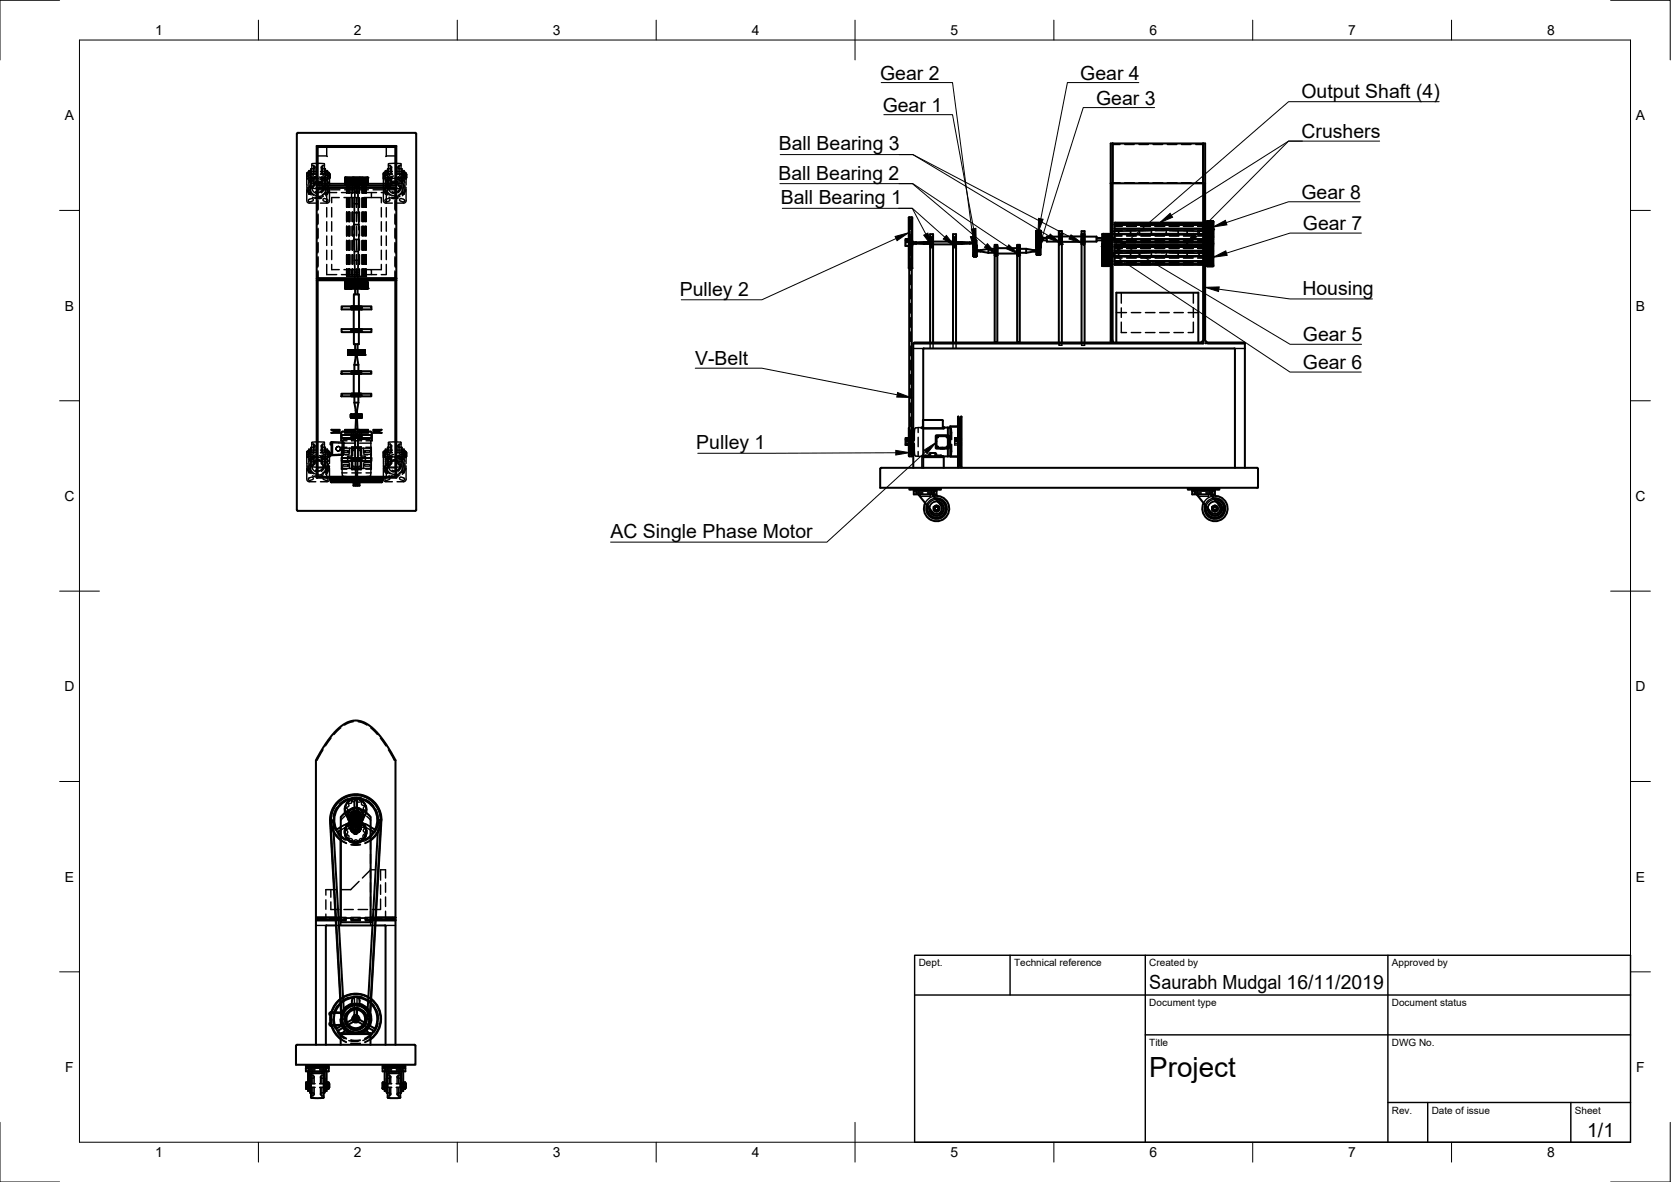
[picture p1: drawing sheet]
<svg xmlns="http://www.w3.org/2000/svg" width="420mm" height="297mm" viewBox="0 0 420 297" stroke-linecap="round" stroke-linejoin="round" font-family="sans-serif">
<defs><g id="words">
<text font-size="7" x="289" y="270.6">Project</text>
<g font-size="4.9">
<text x="221.3" y="20.1">Gear 2</text>
<text x="271.6" y="20.1">Gear 4</text>
<text x="222" y="28.1">Gear 1</text>
<text x="275.6" y="26.3">Gear 3</text>
<text x="327.3" y="24.5">Output Shaft (4)</text>
<text x="327.3" y="34.8">Crushers</text>
<text x="195.8" y="37.8">Ball Bearing 3</text>
<text x="195.7" y="45.1">Ball Bearing 2</text>
<text x="196.3" y="51.3">Ball Bearing 1</text>
<text x="327.2" y="50">Gear 8</text>
<text x="327.6" y="57.9">Gear 7</text>
<text x="170.9" y="74.3">Pulley 2</text>
<text x="327.5" y="74.1">Housing</text>
<text x="327.6" y="85.8">Gear 5</text>
<text x="174.8" y="91.8">V-Belt</text>
<text x="327.6" y="92.8">Gear 6</text>
<text x="175.1" y="112.9">Pulley 1</text>
<text x="153.5" y="135.2">AC Single Phase Motor</text>
<text x="289" y="248.5">Saurabh Mudgal 16/11/2019</text>
<text x="399.1" y="285.7">1/1</text>
</g>
<g font-size="3.5">
<text x="39" y="8.8">1</text>
<text x="89" y="8.8">2</text>
<text x="139" y="8.8">3</text>
<text x="189" y="8.8">4</text>
<text x="239" y="8.8">5</text>
<text x="289" y="8.8">6</text>
<text x="339" y="8.8">7</text>
<text x="389" y="8.8">8</text>
<text x="16.3" y="30.2">A</text>
<text x="411.3" y="30.2">A</text>
<text x="16.3" y="78">B</text>
<text x="411.3" y="78">B</text>
<text x="16.2" y="125.9">C</text>
<text x="411.2" y="125.9">C</text>
<text x="16.2" y="173.7">D</text>
<text x="411.2" y="173.7">D</text>
<text x="16.3" y="221.6">E</text>
<text x="411.3" y="221.6">E</text>
<text x="16.4" y="269.4">F</text>
<text x="411.4" y="269.4">F</text>
<text x="39" y="290.8">1</text>
<text x="89" y="290.8">2</text>
<text x="139" y="290.8">3</text>
<text x="189" y="290.8">4</text>
<text x="239" y="290.8">5</text>
<text x="289" y="290.8">6</text>
<text x="339" y="290.8">7</text>
<text x="389" y="290.8">8</text>
</g>
<g font-size="2.5">
<text x="231" y="242.9">Dept.</text>
<text x="255" y="242.9">Technical reference</text>
<text x="289" y="242.9">Created by</text>
<text x="350" y="242.9">Approved by</text>
<text x="289" y="252.8">Document type</text>
<text x="350" y="252.8">Document status</text>
<text x="289" y="262.9">Title</text>
<text x="350" y="262.9">DWG No.</text>
<text x="350" y="279.9">Rev.</text>
<text x="360" y="279.9">Date of issue</text>
<text x="396" y="279.9">Sheet</text>
</g>
</g></defs>
<!-- layer: Visible -->
<g fill="none" stroke="#000" stroke-width=".51">
<path d="M74.6 33.6v94.6M74.9 33.4h29.5l.2 .2v94.6M74.9 33.4l-.2 .2M79.6 36.7h20.1v10.5h-20.1zM279.8 36.1v10h22.7v-10v10M79.6 46.7h20.1M79.6 47.2v22.7h20.1M79.6 47.2h20.1v22.7M79.9 46.2v-9.3h19.5v9.3M79.9 46.2h6.9M79.9 46.2l.5 .5M86.8 46.2h5.1"/>
<path d="M86.8 44.6v1.6M86.8 44.6h.1M86.8 44.6v1.6zM86.9 44.6v1.6l.1-1.6M86.9 44.6l-.1 1.6M86.9 44.6h.1M87 44.6l.1 1.6v-1.6h.1M87 44.6h.1M87.2 44.6h.1M87.2 44.6v1.6M87.4 44.6h-.2v1.6M87.4 44.6h.1"/>
<path d="M87.4 44.6v1.6M87.6 44.6h-.2v1.6M87.6 44.6h.1M87.6 44.6v1.6M87.8 44.6h-.1v1.6M87.8 44.6h.1M87.8 44.6v1.6M88.1 44.6h-.2v1.6M88.1 44.6h.1M88.1 44.6v1.6M88.4 44.6h.1M88.4 44.6h-.2v1.6"/>
<path d="M88.4 44.6v1.6M88.7 44.6v1.6zM88.8 44.6h-.3v1.6M89 44.6v1.6zM89.1 44.6h-.3v1.6M89.2 46.2v.5M89.3 44.6v1.6M89.4 46.2v-1.6h.2v1.6M89.4 44.6h-.3v1.6M89.5 46.2h.2v-1.6h.3v2.1M89.6 44.6h.1M90 44.6h.1"/>
<path d="M90 46.2v-1.6h.3v1.6M90.3 44.6h.3v1.6M90.4 44.6v1.6zM90.6 44.6l.1 1.6v-1.6h.2v1.6M90.9 44.6l.1 1.6M91 44.6h.2v1.6M91.2 44.6v1.6M91.2 44.6h.1M91.3 44.6h.1v1.6M91.4 44.6l.1 1.6M91.5 44.6h.2v1.6M91.7 44.6v1.6"/>
<path d="M91.7 44.6h.2v1.6M91.9 44.6v1.6M91.9 44.6h.2v1.6h-.2M92.1 44.6h.1v1.6v-1.6l.1 1.6v-1.6l.1 1.6 .1-1.6v1.6v-1.6v1.6h-.4zM92.5 46.2h6.9M99.7 45.9l-.3 .3M228.6 54.7h-.1v12.7h.1M228.6 54.6h.7v60.1h-.7zM229.3 54.7h.1v12.7h-.1M233.9 58.9h.7v2.2h-.7zM239.6 58.9h.8v2.2h-.8zM260.5 58h1.2"/>
<path d="M260.5 59.3l1.2 .1zM260.5 59.5l1.2 .1h-1.2M260.5 60l1.2 .1M260.5 58.9h.1M260.5 59.5v.1M260.5 59.8v.1M260.5 60h.1M261.7 58v2.2M261.7 58h-1.2l1.2 .1h-1.2l1.2 .1h-1.2l1.2 .1h-1.2l1.2 .1h-1.2v.2M261.7 58.6h-1.2v.1M261.7 58.6h-1.2M261.7 58.8h-1.2v.1"/>
<path d="M261.7 58.7l-1.2 .1M261.7 59h-1.2v.1M261.7 58.9l-1.2 .1M261.7 59.2h-1.2v.2M261.7 59.1l-1.2 .1M261.7 59.4l-1.2 .1M261.7 59.6h-1.2v.2h1.2M261.7 59.9l-1.2 .1M261.7 59.8h1.5M266.2 58.1h.8v2.2h-.8zM266.2 59.5h-3v1.2h3M267 58.8v2.6"/>
<path d="M267 59.4h4.9M271.9 58.8v2.6M271.9 58.1h.8v2.2h-.8zM272.7 59.5h3v1.2h-3M275.7 59.8l1.5 .1M277.2 59.9h.1M277.2 59.7l1.6 .2M277.2 59.7l1.6 .1M277.2 58.8v.9M277.2 59.9v1.4h1.6M277.2 59.5h1.6v.2M277.2 59.4l1.6 .1"/>
<path d="M277.2 59.2h1.6v.2M277.2 59.1l1.6 .1M277.2 59h1.6v.1M277.2 59h1.6M277.2 58.8h1.6l-1.6 .1 1.6 .1M277.2 59.7h.1M277.2 59.7h1.6M277.2 58.8h1.6M278.8 59.9h.1M278.8 59.7h.1M278.8 59.9v.1M279.3 46.1h.5v39.5l-.2 .1-.3-.1z"/>
<path d="M279.3 46.1v-10h23.7v10M279.8 58.1h.5M280.3 58.8v1.3M280.3 57.5v1.3M280.3 56.5v1M280.3 58.8h22.2M280.3 56.5h.1M280.3 57.5h.1M280.3 56.5h22.2M280.3 57.5h22.2M302.5 56h-22.2v.5M302.5 58.8l-22.7 .1"/>
<path d="M303 58.1h.5M303 58.9h.5M303.5 57.3v-.2h1.6v.3M303.5 57.3v9.6M303.5 56.8h1.6v.3M303.5 56.6h1.6v.2M303.5 56h1.6v.1M303.5 55.7l1.6 .1M303.5 55.7h1.6zM303.5 55.6h1.6zM303.5 59.3l1.6 .1zM303.5 58.7h1.6v.2h-1.6"/>
<path d="M303.5 59l1.6 .1M303.5 58.4h1.6v.2h-1.6M303.5 58h1.6v.2M303.5 57.6h1.6zM303.5 57.7h1.6v.2M303.5 57.3h1.6zM303.5 57.4h1.6v.3M303.5 57.1h1.6M303.5 57.1h.1M303.5 56.8h1.6M303.5 56.5h1.6M303.5 56h1.6"/>
<path d="M305.1 55.7l-1.6-.1v1.5M305.1 56.3l-1.6 .1h1.6v.1M305.1 56.1l-1.6 .1h1.6v.1M305.1 55.8h-1.6l1.6 .2M305.1 59.9v.2h-1.6M305.1 59.7v.1h-1.6M305.1 59.8l-1.6 .1M305.1 59.4h.1M305.1 59.4v.2h-1.6M305.1 59.6h-1.6h1.6M305.1 58.9v.4h-1.6M305.1 58.2h.1"/>
<path d="M305.1 58.2l-1.6 .1M305.1 57.9h.1M305.1 57.9l-1.6 .1M305.1 55.7h.1M305.1 55.8h.1M305.1 56h.1M305.1 56.1v.1M305.1 56.3v.1M305.1 56.5v.1M305.1 56.8h.1M305.1 57.1h.1M305.1 58h.1"/>
<path d="M305.1 58.3v.1M305.1 58.6v.1M305.1 59.3v.1M305.1 59.6v.1M79.6 70.4v49.7M79.9 70.4v49.4M85.9 77h7.5v.8h-7.5zM86.8 70.9h1.5M86.8 70.9v1.6M86.8 72.5v-1.6v1.6l.1-1.6v1.6l.1-1.6 .1 1.6M87.1 70.9v1.6M87.1 70.9v1.6h.1"/>
<path d="M87.2 70.9l.1 1.6M87.3 70.9v1.6h.1M87.4 70.9l.1 1.6M87.5 70.9v1.6h.2M87.7 70.9v1.6M87.7 70.9v1.6h.2M87.9 70.9l.1 1.6M88 70.9v1.6h.2M88.2 70.9v1.6M88.2 70.9l.1 1.6M88.3 72.5h2.5M88.3 70.9v1.6"/>
<path d="M88.3 77.8h2.6M88.4 70.9l-.1 1.6M88.5 70.9l-.1 1.6M88.5 70.9v1.6M88.9 70.9h-.2v1.6v-1.6h-.2v1.6M88.9 77.8v4.9M89 70.9l-.1 1.6M89 77v-3h1.2v3M89.2 70.9v1.6M89.2 70.4v.5h-.2v1.6M89.3 70.9l-.1 1.6M89.5 70.9h-.2v3.1"/>
<path d="M89.5 70.9h.2M89.5 70.9h.1M89.5 70.9v1.6h.2v-1.6M89.6 70.9v1.6M89.7 70.9h.2M89.7 70.9l-.1 1.6M90 70.4l-.1 3.6M90 70.9h.1M90 70.9v1.6M90 70.9h.2M90.2 72.5v-1.6l.1 1.6M90.3 77.8v4.9"/>
<path d="M90.3 70.9h.2M90.5 72.5v-1.6l.1 1.6M90.6 70.9h.1M90.7 72.5v-1.6l.1 1.6M90.8 72.5h.1M90.8 70.9h.1M90.8 70.9l.1 1.6zM90.9 72.5h.1M90.9 70.9v1.6M90.9 70.9h1.5M91 70.9l-.1 1.6M91 72.5h.1"/>
<path d="M91 70.9v1.6M91.2 70.9v1.6h-.2M91.2 72.5h.1M91.3 70.9v1.6M91.5 70.9v1.6h-.2M91.5 72.5h.1M91.6 70.9v1.6M91.7 70.9v1.6h-.1M91.7 72.5h.1M91.8 70.9v1.6M91.9 70.9v1.6h-.1M91.9 72.5h.1"/>
<path d="M92 70.9v1.6M92.1 70.9v1.6h-.1M92.1 72.5h.1M92.1 72.5l.1-1.6v1.6M92.1 70.9v1.6M92.2 72.5h.1M92.2 72.5l.1-1.6 .1 1.6M92.3 72.5h.1M92.4 70.9v1.6M99.4 70.4v49.4l.3 .3v-49.7M99.7 69.9h-20.1v.5h20.1M99.7 69.9v.5"/>
<path d="M227.7 60.4v-.3h.6v.3h-.6v1.4h.8M228.3 60.3h.2M228.6 61.1h.7M229.4 60.7v.7M229.4 61.2h.9M229.4 60.9h.9M230.3 60.9v.3M230.3 61.2l2 .1M232.3 60.8v.5M232.3 61.3h1.6M232.3 60.8h1.6M232.3 60.8l-2 .1"/>
<path d="M233.9 61.1v25M234.6 61.4h5M234.6 60.7h5M234.6 61.1v25M239.6 60.3v1.5zM239.6 61.8h.1M239.6 61.1v25M240.4 61.3h1.4M240.4 60.8h1.4M240.4 61.1v25M241.8 60.8v.5M241.8 60.8l2 .1"/>
<path d="M243.8 60.9v.3M243.8 61.2h1.7M243.8 61.2l-2 .1M244.8 61.6h.7v.4h-.7h.7l-.7 .2h.7l-.7 .1h.7v2.1h-.7zM244.8 62.4h.7M244.8 62.6h.7M244.8 62.7h.7M244.8 62.9h1.7M244.8 62.8h.7M244.8 63h.7M244.8 63.2h.7M244.8 63.1h.7"/>
<path d="M244.8 63.4h.7M244.8 63.5h.7M244.8 63.7h.7M244.8 63.8h.7M244.8 64h.7M244.8 64.1h.7M244.8 64.2h.7M244.8 64.3h.7M244.8 64.4h.7M244.8 61.6l.7 .1M244.8 61.7h.7M244.8 61.8h.7"/>
<path d="M244.8 61.9h.7M244.8 61.7v-1.3h.7v1.3M244.8 61.5h.7M244.8 61.4h.7M244.8 61.1h.7M244.8 60.8h.7M244.8 60.6h.7M244.8 60.7h.7M244.8 60.5h.7M244.8 61.3h.7M244.8 60.9h.7M245.5 60.9h-1.7"/>
<path d="M245.5 63.2h1M246.5 62.9v.3M246.5 63.2l2 .3M248.5 62.5v1M248.5 62.5h1.6M248.5 63.5h1.6M248.5 62.5l-2 .4M250.1 61.9v2.3M250.1 62.8h.7v23.2h-.7zM250.1 62.8v-1.3h.7v1.3M250.1 64.2h.1M250.8 61.9v2.3"/>
<path d="M250.8 63.7h4.9M250.8 62.4h4.9M255.8 61.9v2.3M255.8 62.8h.6v23.2h-.6zM255.8 62.8v-1.3h.6v1.3M256.4 61.9v2.3M256.4 62.5h1.6M256.4 63.5h1.6M256.4 64.2h.1M258 62.5v1M258 62.5l2 .4M260 62.9v.3"/>
<path d="M260 62.9h.6M260 63.2h.6M260 63.2l-2 .3M260.5 60.4h1.2M260.5 60.6h1.2zM260.5 60.4l1.2 .1M260.5 60.8h1.2zM260.5 60.5v.3h1.2M260.5 60.9v.1h1.2M260.5 61v.1M260.5 61.1v.1h1.2M260.5 61.3v.1h1.2"/>
<path d="M260.5 61.5v.1h1.2M260.5 61.6v.2h1.2h-1.2M260.5 61.8l1.2 .1h-1.2M260.5 61.9l1.2 .1M260.5 62l1.2 .2M260.5 62.2l.1 .1M260.5 61.1h1.2M260.5 61.3h1.2M260.5 61.6h1.2M260.5 62h1.2M260.5 60.1h.1M260.5 60.3v.1"/>
<path d="M260.5 60.8h.1M260.5 61.2v.1M260.5 61.4v.1M260.5 61.6h.1M260.5 61.8h.1M260.5 61.9h.1M260.5 62h.1M260.5 62.2h.1M260.5 61.5h1.2M260.5 62.2h1.2M260.6 63.2h.1M260.6 63.2l1 .1"/>
<path d="M260.6 63.3h1h-1v.2h1M260.6 63.5h1M260.6 63.5v.2h1M260.6 63.7h1M260.6 63.7v.2h1l-1 .1h1M260.6 64h1zM260.6 62.2h1zM260.6 62.5h.1M260.6 62.4v.1M260.6 62.7h.1M260.6 62.6v.1M260.6 62.7l1 .1"/>
<path d="M260.6 62.8v.1M260.6 62.9v.1M260.6 63h1zM260.6 63l1 .1M260.6 63.1h.1M260.6 63.1h1M260.6 64h1M261.6 62.2v1.8M261.6 62.3h-1l1 .1M261.6 62.5h-1l1 .1M261.7 60.1h-1.2v.2l1.2-.1M261.7 60.4v1.8"/>
<path d="M261.7 60.4h1.5M261.7 60.2h.1M261.7 60.3v.1M266.2 60.3v25.8M267 60.8h4.9M267 60.3v25.8M271.9 60.3v25.8M272.7 60.3v25.8M275.7 60.4l3.1 .1M277.2 61h1.6h-1.6M277.2 60.7h1.6l-1.6 .1M277.2 60.5h1.6z"/>
<path d="M277.2 60.1l1.6 .1zM277.2 64.7h1.6zM277.2 64.3v.4h1.6M277.2 65.1h1.6zM277.2 64.7v.3h1.6M277.2 65v.3h1.6M277.2 65.3h.1M277.2 65.3v.3h1.6M277.2 65.6v.2h1.6M277.2 65.9v.2h1.6M277.2 66.1v.2h1.6M277.2 66.3v.1h1.6"/>
<path d="M277.2 66.5l1.6 .1M277.2 66.6l1.6 .1M277.2 66.7l1.6 .1h-1.6M277.2 66.9h1.6zM277.2 63l1.6 .1zM277.2 63.3l1.6 .1zM277.2 63.8v.1M277.2 63.6l1.6 .1M277.2 63.9v.1h1.6M277.2 63v.1M277.2 63.6h.1M277.2 63.7v.1"/>
<path d="M277.2 64v.1M277.2 65.6h.1M277.2 65.8v.1M277.2 66.1h.1M277.2 66.3h.1M277.2 66.4v.1M277.2 66.6h.1M277.2 66.7h.1M277.2 65.3h1.6M277.2 65.6h1.6M277.2 65.9h1.6M277.2 66.1h1.6"/>
<path d="M277.2 66.3h1.6M277.2 66.5h1.6M277.2 66.6h1.6M277.2 66.7h1.6M278.8 61v.2h-1.6l1.6 .1M278.8 60.8v.2M278.8 60.5v.2M278.8 60.3h.1M278.8 60.3v.1M278.8 60.2v.1M278.8 60l-1.6 .1h1.6M278.8 60v.1"/>
<path d="M278.8 61.3v3h-1.6v-.2h1.6M278.8 64.3v2.6M278.8 61.3h-1.6M278.8 61.4h-1.6l1.6 .1-1.6 .1M278.8 61.3l-1.6 .1M278.8 61.6h-1.6v.2M278.8 61.6h-1.6M278.8 61.8h-1.6v.2M278.8 61.8h-1.6M278.8 62h-1.6v.2M278.8 62h-1.6M278.8 62.3h-1.6v.2"/>
<path d="M278.8 62.2l-1.6 .1M278.8 62.6h-1.6v.2M278.8 62.5l-1.6 .1M278.8 62.8h-1.6v.2M278.8 62.8h-1.6M278.8 63.1h-1.6v.3M278.8 63.4h-1.6v.2M278.8 63.8h-1.6M278.8 63.7h.1M279.3 64.4l-2.1 .1M279.3 63.7h-.5M279.8 63.7h.5"/>
<path d="M279.8 64.4h.5M280.3 64.4v1.2M280.3 65.6v.8M280.3 63v1.3M280.3 62v1M280.3 66.4l22.2 .1M280.3 60.1v.8M280.3 60.9h22.2M280.3 63h22.2M280.3 64.3h22.2M280.3 64.4h22.2M280.3 62h22.2"/>
<path d="M280.3 60.1h22.2M280.3 65.6h22.2M280.3 66.4h22.2M280.3 62h.1M280.3 64.3v.1M280.3 66.4h.1M280.3 65.7h22.2M302.5 61.5h-22.2v.5M303 64.4h2.1v2.5h-1.6M303 63.7h2.1M303.5 63.7h.1M303.5 66.9h1.6h-1.6"/>
<path d="M303.5 61.6h1.6M303.5 61.4h1.6M303.5 61.3h1.6M303.5 62.3h1.6M303.5 62.5h1.6M303.5 62.8h1.6M303.5 63.1h1.6M303.5 63.4h1.6M303.5 63.8h1.6M303.5 64h1.6M303.5 61.8h1.6M303.5 62h1.6"/>
<path d="M303.5 61.5h1.6M303.5 65.3h1.6M303.5 65.6h1.6M303.5 65.9h1.6M303.5 66.1h1.6M303.5 66.3h1.6M303.5 66.5h1.6M303.5 66.6h1.6M303.5 66.7h1.6M303.5 64.7h1.6M303.5 65.1h1.6M303.5 65h1.6"/>
<path d="M303.5 65.8h1.6M303.5 66.8h1.6M303.5 62.2h1.6M303.5 64.1h1.6M305.1 61l-1.6 .2h1.6h-1.6h1.6v3M305.1 60.7v.1l-1.6 .1h1.6v.1h-1.6M305.1 61h-1.6M305.1 60.4v.2h-1.6M305.1 60.6l-1.6 .1M305.1 60.2v.2h-1.6M305.1 60.4h-1.6M305.1 60.1l-1.6 .1"/>
<path d="M305.1 64.2l-1.6 .1M305.1 64.2h.1M305.1 64.3v.1M85.9 93.3h7.5v.6h-7.5zM85.9 98.9h7.5v.7h-7.5zM85.9 82.7h7.5v.8h-7.5zM87.5 88v1.2M87.5 89.2v-1.2v1.2l.1-1.2v1.2v-1.2l.1 1.2M87.7 88v1.2M87.7 88l.1 1.2M87.8 88l.1 1.2M87.9 88v1.2h.1v-1.2v1.2h.1"/>
<path d="M88.1 88l.1 1.2M88.2 88v1.2h.1M88.3 88l.1 1.2M88.3 82.7h.1M88.3 82.7h2.6M88.4 88v1.2h.1v-1.2l.1 1.2h.1M88.4 98.9h2.4M88.4 93.9h2.4M88.5 99.6h2.2M88.7 89.2h.1M88.8 89.2v-1.2v1.2M88.8 88v1.2h.1"/>
<path d="M88.9 94v4.9M88.9 89.2h.1M89 89.2v-1.2v1.2h.3M89 88v1.2M89 83.5v3h1.2v-3M89.1 91.7h1M89.1 91.7v1.6M89.1 99.6v1.6M89.2 88v1.2M89.3 88v1.2h.2v-1.2M89.3 86.5v1.5M89.5 89.7h.3"/>
<path d="M89.5 89.7l-.4 2M89.5 87.9h.2v1.3h-.2zM89.5 89.2v.5M89.7 89.2h.1M89.8 88v1.2M89.8 89.2v.5M89.8 89.7l.3 2M89.9 86.5v1.5M89.9 88l-.1 1.2M89.9 89.2h.3v-1.2l.1 1.2M90 88v1.2M90.1 91.7v1.6"/>
<path d="M90.1 99.6v1.6M90.2 89.2h.1M90.3 88v1.2M90.3 94v4.9M90.4 88v1.2h-.1M90.5 88v1.2zM90.6 88v1.2h-.2M90.6 89.2h.1M90.7 88v1.2M90.7 93.3h-2.2M90.7 99.6h.1M90.7 93.3h.1"/>
<path d="M90.8 88v1.2h-.1M90.8 89.2h.1M90.9 82.7h.1M90.9 88v1.2M91 88v1.2h-.1M91 89.2h.1M91.1 89.2h.1v-1.2v1.2M91.1 88v1.2M91.2 89.2h.1M91.4 88v1.2h-.2M91.4 89.2h.1M91.4 88v1.2"/>
<path d="M91.5 88l-.1 1.2M91.5 89.2h.1M91.5 89.2l.1-1.2v1.2M91.5 88v1.2M91.6 89.2h.1M91.7 88h-4.2v1.2M91.7 88v1.2v-1.2l-.1 1.2M91.7 88v1.2M229.6 86.3v31.3M232.1 87.7v29.9M279.3 86.1h-49.4l-.3 .2h72.9v-40.2h.5v39.5l.8 .7h9.2M280.7 86.1v-12.5h20.6v12.5"/>
<path d="M302.5 85.6l-.5 .5h-22.2v-.5l-.2 .1-.3-.1v.5h.5M303.5 86.1h9.3l.2 .2v31.3M310.4 87.6h-78.1l-.2 .1M310.4 87.6l.1 .1M310.5 87.7v29.9M85.9 115.1h7.5v.7h-7.5zM85.9 109.3h7.5v.8h-7.5zM88.2 104.2v.7M88.3 104.2v.7M88.4 104.2v.7M88.5 104.2v.7M88.7 104.2v.7"/>
<path d="M88.8 104.2v.7M88.9 110.1h1.5zM88.9 104.2v.7M89 104.2h1.3v.7h-1.3zM89.1 104.2v.7M89.1 101.2h1M89.1 104.2h.1M89.1 104.9h.1M89.1 101.2l.4 2M89.2 104.2v.7M89.3 104.2h.1M89.3 104.9h.1"/>
<path d="M89.3 110.1v5M89.3 104.2v.7M89.4 107.9h.5M89.4 117.4h.5M89.4 104.2h.1M89.4 104.9h.1M89.4 107.9v1.4M89.4 115.8v1.6M89.4 117.4l.1 2M89.5 103.2h.3M89.5 103.2l-.1 1.7M89.5 104.9h.1"/>
<path d="M89.5 119.4v.9h-3.4M89.5 119.8h-9.6l-.3 .3h9.9M89.5 119.4h.3M89.5 105.9h.3M89.5 105.9l-.1 2M89.5 104.2v1.7M89.6 104l.1 .2M89.6 104.2l.1-.2-.1 .9M89.7 104.2h.1M89.8 103.2v2.7M89.8 119.4v.9h3.3M89.8 104.9h.8"/>
<path d="M89.8 119.8h9.6M89.8 105.9l.1 2M89.8 104.2v.7M89.9 104.2h.1M89.9 104.9h.1M89.9 107.9v1.4M89.9 115.8v1.6M89.9 117.4l-.1 2M90 104.2v.7M90 110.1v5M90 104.2h.1M90 104.9h.1"/>
<path d="M90.1 104.2v.7M90.1 101.2l-.3 2M90.2 104.2h.1M90.2 104.9h.1M90.2 104.2v.7M90.3 104.2v.7M90.5 104.2v.7M90.6 104.2v.7M90.6 104.2h-2.4v.7h1.3M90.6 104.2l.1 .7v-.7M90.7 104.2h.1M90.7 104.2l.1 .7"/>
<path d="M90.8 104.2h.2v.7h-.4M90.8 104.2v.7M90.9 104.2v.7M221.4 117.6h94.7l.2 .2v4.8h-95zM227.7 110.4v-.3h.6v.3h-.6v1.4h.8M228.3 110.3h.2M228.6 107.6v7M228.6 111.1h.7M229.3 107.6v7M229.3 107.6h.1v7l-.1-.1M229.3 107.6h.1M229.4 111.4h.2"/>
<path d="M229.4 110.8h.2M229.6 110.7v.8M232.1 107.6h5.3l-5.3 .1M232.1 105.5h4.8l.2 .2v1.6M232.1 114.6h5M232.1 114.7h1.3M232.1 114.9h5.2v2.7M232.1 105.5h.1M233.5 114.7h.1M233.5 114.6v.1M233.6 114.6l.1-.6 .3-.2 1.3 .1 .2 .7M233.6 114.8h1.8"/>
<path d="M233.6 114.8l-.1 .1M233.7 114.5h-1.2l-.3 .1M235.4 114.5h1.2l.2 .1M235.4 114.8l.1 .1M235.5 114.6l.1 .1M235.6 114.7h.1M235.6 114.7h1.5M237.1 107.2l.3 .4M237.1 114.6v.3M237.1 114.7h1.2M237.4 107.4h.9M238.3 107.4v7.3"/>
<path d="M238.3 107.4l.6 .1M238.9 114.6l-.6 .1M240.9 107.1h-2v7.7h2M241 104.7v12.7M241 104.7l.2 .7M241.2 105.4v11.4M241.2 116.8l-.2 .6M241.2 116.8h.2M241.4 105.4v11.4M241.6 104.7v12.7M241.6 104.7h.2v12.7l-.4-.6M241.6 104.7l-.2 .7h-.2"/>
<path d="M74.7 128.1l.2 .3M83.2 120.4h12.9v.7h-12.9zM83.3 121.1v.1h12.7v-.1M83.3 120.4v-.1h12.7v.1M86.1 120.3h.1M88.9 121.2v.8h.4M89.2 120.1h.3M89.3 120.1a.34 .34 0 0 0 .3 .2 .34 .34 0 0 0 .4-.2M89.3 121.4h.7v.6h-.7zM89.5 121.8l.1 .1-.1-.3 .2-.1v.4M89.5 121.7l.1 .1M89.5 121.7l.2-.1v.2"/>
<path d="M89.6 121.8h.1M89.6 121.8v-.2l.1 .2M89.6 121.6v.3l.2-.1v-.2M89.7 121.5l.1 .1zM89.7 121.8h-.1M89.8 120.1h9.9M90 120.1h-.2M90.4 121.2v.8h-.4M93.1 120.3h.1M104.6 128.1l-.2 .3h-29.5M228.6 122.7h8v.3h-8zM229.8 123.4a2.52 2.52 0 0 1 1.9-.3h1.8a2.6 2.6 0 0 1 2 .3"/>
<path d="M229.8 123.4h5.7M229.8 123.4v.8h1.1M230.5 123v.1M234.4 128.6a1.34 1.34 0 0 0 1.9 .3 1.34 1.34 0 0 0 .2-1.9l-2.1-2.8h-3.5l3.5 4.5M234.7 124.7a3.2 3.2 0 0 1 4 3.1 3.2 3.2 0 0 1-3.9 3.1 3.2 3.2 0 0 1-2.2-4.5M234.8 123v.1M235.1 125.2a2.61 2.61 0 0 1 3 2.7 2.61 2.61 0 0 1-3.1 2.5 2.61 2.61 0 0 1-2-3.5M235.4 125.5a2.3 2.3 0 0 1 2.4 2.4 2.3 2.3 0 0 1-2.7 2.2 2.3 2.3 0 0 1-1.8-2.9M235.5 123.4v.8h-1.1M235.8 126a1.83 1.83 0 0 1 1.5 2 1.83 1.83 0 0 1-2 1.6 1.83 1.83 0 0 1-1.6-1.9M235.8 126.1a1.75 1.75 0 0 1 1.4 1.9 1.75 1.75 0 0 1-1.8 1.5 1.75 1.75 0 0 1-1.7-1.7M298.7 122.7h7.9v.3h-7.9z"/>
<path d="M299.8 123.4a2.6 2.6 0 0 1 1.9-.3h1.8a2.52 2.52 0 0 1 2 .3M299.8 123.4h5.7M299.8 123.4v.8h1.1M300.5 123v.1M304.4 128.6a1.34 1.34 0 0 0 1.9 .3 1.34 1.34 0 0 0 .2-1.9l-2.1-2.8h-3.5l3.5 4.5M304.7 124.7a3.2 3.2 0 0 1 4 3.1 3.2 3.2 0 0 1-3.9 3.1 3.2 3.2 0 0 1-2.2-4.5M304.8 123v.1M305.1 128.4l.4 .2 .3-.2M305.1 128.4a.71 .71 0 0 1 0-1.2 .71 .71 0 0 1 1.1 .6v.4l-.4 .2M305.1 128.4h.7M305.1 128.4a.71 .71 0 0 1-.2-1.1 .71 .71 0 0 1 1.1 0 .71 .71 0 0 1-.2 1.1M305.1 125.2a2.61 2.61 0 0 1 3 2.7 2.61 2.61 0 0 1-3.1 2.5 2.61 2.61 0 0 1-2-3.5"/>
<path d="M305.4 125.5a2.3 2.3 0 0 1 2.4 2.4 2.3 2.3 0 0 1-2.7 2.2 2.3 2.3 0 0 1-1.8-2.9M305.5 123.4v.8h-1.1M305.8 126a1.83 1.83 0 0 1 1.5 2 1.83 1.83 0 0 1-2 1.6 1.83 1.83 0 0 1-1.6-1.9M305.8 126.1a1.75 1.75 0 0 1 1.4 1.9 1.75 1.75 0 0 1-1.8 1.5 1.75 1.75 0 0 1-1.7-1.7M83.1 206.8l2.8 49.3M83.9 209.2l2.6 45M85 209.2l.7 .7M85.1 208.9l.6-.3v1.3M85.1 208.9l-.1 .3M85.7 207.8l-.9 .6M85.7 211a6.2 6.2 0 0 1-.8-9.1 6.2 6.2 0 0 1 9.2 0 6.2 6.2 0 0 1-.9 9.1M85.7 210.2a5.6 5.6 0 0 1-.2-8 5.6 5.6 0 0 1 7.9 0 5.6 5.6 0 0 1-.2 8"/>
<path d="M86.1 204.9l1.6-1.4 1.8-.4 1.2 .2 .9 .6 1.6 1.4v26.5h-7.5v-26.5zM88.3 205.3l-.1 .1M88.3 205.3l-.1 .2M88.3 205.5v.2M88.4 205.5l-.1 .2M88.6 205.9l-.1 .1M88.6 203.2h.1M88.6 203.2h-.1M88.7 206v.1M88.8 204.9l-.2 .2M88.8 205.4h.1M88.8 205.4l-.1 .1"/>
<path d="M88.9 203.1h-.1M88.9 204.7l-.2 .1M88.9 205.5v.1M89 203.9l.1 .1M89 203.1l.1-2.3a5.2 5.2 0 0 0-4.4 7.6h.1M89.1 205.2v.2M89.1 204.4v.1M89.1 205.2h.1M89.1 205.4h.1M89.2 205.1h.5M89.2 203.8h.1M89.2 203.8a1.28 1.28 0 0 0-1 1.8 1.28 1.28 0 0 0 1.9 .6"/>
<path d="M89.2 206.2l.2 .2M89.4 205.7l-.2 .1M89.5 205.7l.2 .1M89.7 203.8h-.5M89.8 206.2l-.2 .2M89.8 203.1v-2.3a5.1 5.1 0 0 1 4.4 7.6l-1-.5M89.8 204.4v.2M89.8 203v.1M89.8 205.4h.1M89.8 205.2v.2M89.9 203.9l-.1-.1v.2M89.9 204.7l.2 .1"/>
<path d="M89.9 205.5l.1 .1M90 203.1h.1M90 205.3l.1 .1M90.1 204.9l.1 .2M90.1 206.2h.1M90.2 205.9v.2M90.2 203.2h.1M90.3 205.8l.1 .2M90.5 205.8l-.4 .4M90.5 205.5v.2M90.5 205.5l.1 .2M90.6 205.3l.1 .2"/>
<path d="M93.2 208.6l.6 .3 .1 .3M93.2 211.2a6.3 6.3 0 0 0 1-9.4 6.3 6.3 0 0 0-9.4 0 6.3 6.3 0 0 0 .9 9.4v19.8M93.9 209.2l-.7 .7M95 209.2l-2.6 45M95.8 206.8l-2.9 49.3M79.4 230.6v-39.5l2.7-4.5 2.5-3.1 1.3-1.1 1.3-.8 2.1-.5 1.2 .1 1.1 .4 1.4 .8 1.3 1.1 2.5 3.1 2.6 4.5v39.5M79.4 231.1v31.5M79.4 230.6v.5h.3M79.4 230.6h5M82.1 232.6h2.4M82.1 232.5l-.2 .2v29.9M84.4 231.1h-4.7l-.3 .2h5"/>
<path d="M85.1 230.6h.6M85.1 231.1h.6M85.2 231.3h.5M85.2 232.6h8.5M85.7 231h.1M93.2 230.6h.6M93.2 231.1h.5M93.2 231.3h.5M94.4 232.6h2.4M94.5 231.1h4.7M94.5 230.6h4.9M96.8 232.5l.2 .2"/>
<path d="M96.9 232.7v29.9M99.4 230.6v.5h-.2l.2 .2h-4.9M99.4 231.1v31.5M82.8 254.8v.2h.3M82.8 257.3v.3h.3M83.1 254.3l.1 3.5zM83.1 254.6h-.3v.2h.3M83.1 257.1h-.3v.2h.3M83.1 255.7v.7M83.2 254.3l2.5 .1M83.3 257.8l.8 1.6 1.6 1.7M83.5 257.8l1 2 1.2 1.2"/>
<path d="M84.2 257.7l.6 1.3 .9 1.1M84.3 257.7l.2 .6 .3 .1M85.1 258.9l-.1 .3 .7 .7M85.6 251l-1.2 1.3-1.1 2M85.6 251.2l-1.3 1.4-.8 1.7M85.6 252l-.8 1.1-.6 1.2M85.6 252.3l-.6 .7-.7 1.3M85.8 259.7h1.8M85.8 256.1l-2.8-50a6.5 6.5 0 0 1 6.5-6.5 6.5 6.5 0 0 1 6.4 6.5l-2.9 50M85.9 256.1a3.6 3.6 0 0 0 3.6 3.6 3.6 3.6 0 0 0 3.6-3.6M85.9 256a3.6 3.6 0 0 0 3.6 3.7 3.6 3.6 0 0 0 3.6-3.7M85.9 257.7l.9 1.2"/>
<path d="M85.9 257.8l-1.1 .6M86 257.7l.9 1.1M86.2 257.7l-3 .1M86.2 258.3l-1.1 .7M87.2 258.9h-.4l-.7 .7M87.6 257.5a2.34 2.34 0 0 0 3.7 0l.1 .2M87.7 259.6l-.1 .1M87.7 259.8h3.5M88.3 259.5l-.4 .1M88.3 252.5l-.1 .2M88.5 252.4v-.9a.96 .96 0 0 1 1-.9 .96 .96 0 0 1 .9 .9v.9M88.5 252.4l-.1 .1 .8-.1 1.4 .1"/>
<path d="M88.5 252.4l-1.3 .7-.7 .7M88.5 252.2l-1.3 .7-.7 .6M88.8 256.8h.1M88.8 256.8l-1.3 .7a2.38 2.38 0 0 0 3.9 .2M88.9 259.6h-3.1v.3M89 250.7l-1.4 .3-1.3 .7M89.1 253.7v1.7M89.1 253.7a2.27 2.27 0 0 0-1.9 3.3l1.3-.8 .2-.6 .4-.5h.7l.1 .1M89.1 253.7a2.34 2.34 0 0 0-1.8 3.2M89.1 255.4a.75 .75 0 0 0-.2 1.1 .75 .75 0 0 0 1.2 0 .75 .75 0 0 0-.3-1.1M89.3 255.8l.5 .2-.1 .3-.6-.2zM89.8 253.7a2.34 2.34 0 0 1 2.1 3.2"/>
<path d="M89.8 253.7v1.7M89.8 253.7a2.34 2.34 0 0 1 1.8 3.2M89.9 255.2l.4 .4 .1 .5M90 250.7l1.3 .3 1.3 .7M90 256.8l-.5 .2-.5-.2M90 259.6l3.1 .1M90.1 256.8l1.2 .7M90.1 256.8h-.1M90.4 256.1v.2M90.4 252.4l.1 .1M90.4 252.2l1.3 .7 .8 .6M90.4 252.4l1.4 .7 .7 .7"/>
<path d="M90.4 256.3l1.2 .6M90.6 252.5l.1 .2M90.6 259.5l.4 .1M91.2 259.6l.1 .1M91.3 259.7h1.8M91.9 256.9h-.3M92.1 258.9l.7 .7M92.4 254a3.6 3.6 0 0 0-5.9 0M92.6 251.5a5.6 5.6 0 0 0-6.3 0M92.6 250.7a6.2 6.2 0 0 0-6.3 0M92.6 250.6a6.4 6.4 0 0 0-6.3 0M92.7 258.3l1.1 .7"/>
<path d="M93.1 259.7v.2M93.1 255.1l.1 1.8-.5 1-.7 .9M93.1 254.7a3.9 3.9 0 0 1-1 4.2h-.4M93.3 252.3a5 5 0 0 1 .9 6.1l-1.2-.6M93.3 252a5.6 5.6 0 0 1-.1 8.2M93.4 251.2a6.2 6.2 0 0 1-.2 9.8M93.4 251a6.3 6.3 0 0 1-.2 10.2M93.8 258.9l.1 .3-.7 .8M74.5 262.6h29.7l.3 .2v4.8h-30.1zM76.9 267.7h5.8v.3h-5.8zM76.9 268.4a2.6 2.6 0 0 1 2-.3h1.8a2.6 2.6 0 0 1 2 .3M76.9 268.4h5.8"/>
<path d="M76.9 268.4v.8h.5M76.9 273.4l.1 .2zM77 272l-.1 1.4 .1-.2h.3v.4M77 272.4v.8M77 273.6h.3M77.3 272l.1 .2zM77.3 272l-.4 .1 .1 .3h.3l.1-.2-.1 1.4M77.3 272.4v.8M77.4 273.3h.1M77.4 272.3h.1M77.4 269.2h4.7M77.4 269.2v5h.5v-5"/>
<path d="M77.6 268v.1M77.9 273.3h.1M77.9 272.3h.1M78 271v3.6M78 274.6h.2M78 271h.2M78.5 269.2v.5h2.6v-.5M78.5 269.7l-.3 .1v5.9l.1 .2 1.5 .1 1.6-.2v-6l-.3-.1M81.4 274.6h.1M81.4 271h.1M81.5 271v3.6M81.6 273.3h.1"/>
<path d="M81.6 272.3h.1M81.7 269.2v5h.4v-5M81.9 268v.1M82.1 273.3h.1M82.1 272.3h.1M82.2 272v.2zM82.2 272h.4l.1 .2-.1 .2h-.4v-.2v1.4M82.2 273.2v.4M82.2 272.4v.8M82.2 273.6h.4M82.6 272l.1 1.4-.1-.2h-.4M82.6 272.4v.8"/>
<path d="M82.7 268.4v.8h-.6M82.7 273.4l-.1 .2zM82.7 273.3h.1M82.7 272.3h.1M82.8 272.3v.9M82.8 272.3v1M82.8 273.2v.1M85.7 262.6v-2.7h7.5v2.7M96.2 267.7h5.7v.3h-5.7zM96.2 268.4a2.52 2.52 0 0 1 2-.3h1.7a2.6 2.6 0 0 1 2 .3M96.2 268.4h5.7M96.2 268.4v.8h.5"/>
<path d="M96.2 273.4l.1 .2zM96.3 272l-.1 1.4 .1-.2h.3v.4M96.3 272.4v.8M96.3 273.6h.3M96.6 272l.1 .2zM96.6 272l-.4 .1 .1 .3h.3l.1-.2-.1 1.4M96.6 272.4v.8M96.7 273.3h.1M96.7 272.3h.1M96.7 269.2h4.7M96.7 269.2v5h.5v-5M96.9 268v.1"/>
<path d="M97.2 273.3h.1M97.2 272.3h.1M97.3 271v3.6M97.3 274.6h.2M97.3 271h.2M97.8 269.2v.5h2.5v-.5M97.8 269.7h-.2M100.3 269.7l.3 .1v5.9a5.4 5.4 0 0 1-3.1 .1l.1-6.1M100.6 274.6h.2M100.6 271h.2M100.8 271v3.6M100.9 273.3h.1"/>
<path d="M100.9 272.3h.1M100.9 269.2v5h.5v-5M101.2 268v.1M101.4 273.3h.1M101.4 272.3h.1M101.5 272l-.1 .2zM101.5 272l.4 .1v.3h-.4l-.1-.2 .1 1.4M101.5 273.2v.4M101.5 272.4v.8M101.5 273.6h.4M101.9 272v1.4v-.2h-.4M101.9 272.4v.8"/>
<path d="M101.9 268.4v.8h-.5M101.9 273.4v.2zM101.9 273.3h.1M101.9 272.3h.1M102 272.3v1"/>
<circle cx="89.7" cy="121.7" r=".14"/>
<circle cx="89.7" cy="121.7" r=".2"/>
<circle cx="235.5" cy="127.8" r=".71"/>
<circle cx="235.5" cy="127.8" r=".43"/>
<circle cx="235.5" cy="127.8" r=".48"/>
<circle cx="305.5" cy="127.8" r=".43"/>
<circle cx="305.5" cy="127.8" r=".48"/>
<circle cx="89.4" cy="205.1" r="1.13"/>
<circle cx="89.4" cy="205.1" r=".77"/>
<circle cx="89.4" cy="205.1" r=".62"/>
<circle cx="89.4" cy="205.1" r=".65"/>
<circle cx="89.4" cy="205.1" r=".79"/>
<circle cx="89.4" cy="205.1" r="1.15"/>
<circle cx="89.4" cy="205.1" r="1.3"/>
<circle cx="89.4" cy="205.2" r=".35"/>
<circle cx="89.5" cy="256" r=".32"/>
<circle cx="89.5" cy="256" r="3.4"/>
<circle cx="89.5" cy="256" r="2.7"/>
<circle cx="89.5" cy="256.1" r="3.5"/>
</g>
<!-- layer: Hidden -->
<g fill="none" stroke="#000" stroke-width=".36">
<path d="M79.6 39.2h2.5M82.1 36.7v2.5l.2 .1M97.1 36.7v2.5M99.7 39.2h-2.6l-.1 .1M279.8 36.3h1.8M282.8 36.3h2.4M286.4 36.3h2.4M289.9 36.3h2.4M293.5 36.3h2.4M297.1 36.3h2.4M300.7 36.3h1.8M77.1 47.7v2.7l.2 .4 .4 .2h1.7"/>
<path d="M77.2 43.5v1.4M77.2 46.5v1.3l.5 1M77.4 47.1l.2 .9 .7 1M77.6 44.2h-.4v.7h.4v-.3M77.6 43.5v.4v-.4h-.4v.7M77.6 50.2l.7-.3a.33 .33 0 0 1 .5 .2 .33 .33 0 0 1-.3 .4l-.7 .2-.3-.1zM77.6 43.5l.4-.1 .5 .2a.33 .33 0 0 1 .3 .5 .33 .33 0 0 1-.5 .2l-.7-.3zM77.6 43.9v.7zM77.6 44.6v.3M77.6 44.7h1.8M77.6 43.8h1.8M77.7 45.3v-2.4h.4v2.4"/>
<path d="M77.7 45.3h.4v3.5h-.4zM77.7 47.1l.4 1.2 .7 .8M78.1 48.1l.8 .8 1.1 .3M78.3 42.4v3.6M78.3 42.4v1.2M78.3 44.8v1.2M78.3 46l.7 .1 .2 .3M78.4 44.8v2.4l1.1 .2 2.1-.1v-2.5M78.4 43.6v-2.4l1.1-.2 2.1 .2v2.4M78.4 41.6h.5M78.4 47.1a1.5 1.5 0 0 0 1.3 1.5M78.6 49.5l1 .4 1.3-.1"/>
<path d="M78.7 47.1a1.32 1.32 0 0 1 2-1.2 1.31 1.31 0 0 0-2 1.2M78.9 41.6v2M78.9 44.8v2M78.9 41.6a2.3 2.3 0 0 1 .3 2M78.9 45.2l-.8 .9-.2 1M79.2 44.6l-.8 .4-.8 1M79.2 44.8v.1a2.26 2.26 0 0 1-.3 1.9h-.5M79.2 42.1l-.2 .3h-.7M79.4 43.1h-1.6l-.6 .3-.1 3.1M79.7 44.2l-1 .3-1 .9M79.9 47.7v1.6M79.9 50.5v2.4"/>
<path d="M79.9 54v2.4M79.9 57.6v2.4M79.9 47.7h2M80 47.2v1.8M80 50.2v2.4M80 53.8v2.4M80 57.4v2.4M80 44.8l-1.3 .4-.7 .8M80 44.9l.9 .2 1 .9M80.2 44.5l1.2 .4 .7 .6M80.4 47.2l-.5 .5M80.6 43.1h1.8l.4 .6"/>
<path d="M80.6 44.7h1.8M80.6 43.7l1.8 .1M80.8 45.7a1.53 1.53 0 0 0-2 .4M80.8 44.8v.1a2.37 2.37 0 0 0 .3 1.9M80.8 42.1l.2 .3h.7M80.9 44.4l1 .5 .7 1M81.1 41.6v2M81.1 44.8v2M81.1 46.8h.5M81.1 45.1l.9 .9 .3 1.1M81.3 50l.3-.1 .7 .2a.35 .35 0 0 1 .2 .4 .35 .35 0 0 1-.5 .2l-.7-.2zM81.3 47.1a1.27 1.27 0 0 1-1.9 1.1"/>
<path d="M81.3 43.7l.7-.3a.35 .35 0 0 1 .5 .2 .35 .35 0 0 1-.2 .5l-1 .1zM81.3 49.3l-1.2 .4-.9-.1M81.3 47.1a1.32 1.32 0 0 1-2 1.1M81.5 46.5a1.58 1.58 0 0 1-.7 2M81.6 41.6h-.5a2.42 2.42 0 0 0-.3 2M81.7 42.4v3.6M81.7 42.4v1.2M81.7 44.8v1.2M81.7 46l-.7 .1-.2 .3M81.9 45.3v-2.4h.4v2.4M81.9 45.3h.4v3.5h-.4zM82 48.2l-.8 .9-1.2 .3"/>
<path d="M82.1 47.1l-.3 1.1-.8 .7M82.1 52.2v2.3M82.1 55.7v2.4M82.1 59.3v2.4M82.4 43.9v.7zM82.4 44.2h.4v.3v.4h-.4v-.3v.3M82.4 43.5v.4v-.4h.4v.7M82.5 46.5v1.3l-.4 .8M82.8 43.5v1.4M82.8 47.7v2.7a.59 .59 0 0 1-.6 .6h-1.6M82.8 47.1l-.1 .9-.8 1.2M82.8 43.7v2.8"/>
<path d="M82.8 44.7h.2M82.8 43.8h.2M83 43.8v.9M83.1 47.7h2.4M83.4 52.2v2.3M83.4 55.7v2.4M83.4 59.3v2.4M84.7 48.4h-2.6v2.6M85.3 49.6h-1.9v1.4M85.9 48.4h2.5M86.5 49.6h1.9M86.7 47.7h2.3"/>
<path d="M86.8 46.2v-1.6v1.6M86.8 44.6v1.6M86.9 44.6v1.6M87 44.6v1.6M87.1 44.6v1.6M87.2 46.7v1.8M87.2 49.7v2.4M87.2 53.3v2.4M87.2 56.9v2.4M87.2 44.6v1.6M87.3 44.6v1.6M87.4 44.6v1.6"/>
<path d="M87.5 44.6v1.6M87.6 44.6v1.6M87.7 44.6v1.6M87.7 46.7v1.8M87.7 49.7v2.4M87.7 53.3v2.4M87.7 56.9v2.4M87.8 44.6v1.6M87.8 46.7v1.8M87.8 49.7v2.4M87.8 53.3v2.4M87.8 56.9v2.4"/>
<path d="M87.9 44.6v1.6M87.9 46.7v1.8M87.9 49.7v2.4M87.9 53.3v2.4M87.9 56.9v2.4M88 44.6v1.6M88.1 44.6v1.6M88.2 44.6v1.6M88.3 44.6v1.6M88.4 44.6v1.6M88.5 46.2v-1.6v1.6M88.5 44.6v1.6"/>
<path d="M88.6 46.7v1.8M88.6 49.7v2.4M88.6 53.3v2.4M88.6 56.9v2.4M88.6 44.6v1.6M88.7 44.6v1.6v-1.6M88.7 44.6v1.6M88.8 44.6v1.6M88.8 46.2v-1.6v1.6M88.9 44.6v1.6M89 44.6v1.6M89 56.4h1.2"/>
<path d="M89 56.4v1.3M89 58.9v1.3M89.1 46.7v1.8M89.1 49.7v2.4M89.1 53.3v2.4M89.1 56.9v2.4M89.1 44.6v1.6M89.1 53.4h1M89.1 51.2h1M89.1 51.2v2.2M89.1 53.4l-.1 3M89.2 44.6v1.6"/>
<path d="M89.2 48.2h.8M89.2 48.2v-1.5l-.1 4.5M89.2 48.2l-.1 3M89.3 44.6v1.6M89.4 44.6v1.6M89.5 44.6v1.6v-.4h.2v.4v-1.6M89.6 44.6v1.6M89.6 46.7v1.8M89.6 49.7v2.4M89.6 53.3v2.4M89.6 56.9v2.4M89.8 44.6v1.6"/>
<path d="M89.9 44.6v1.6M90 44.6v1.6M90 46.7v1.5M90 48.2l.1 3M90.1 51.2v2.2M90.1 53.4l.1 3M90.1 44.6v1.6M90.2 44.6v1.6M90.2 56.4v1.3M90.2 58.9v1.3M90.2 47.7h2.4M90.3 48.4h-1.9v1.2h1.9"/>
<path d="M90.3 44.6v1.6M90.4 44.6v1.6M90.4 46.7v1.8M90.4 49.7v2.4M90.4 53.3v2.4M90.4 56.9v2.4M90.4 44.6v1.6v-1.6M90.5 46.2v-1.6v1.6M90.5 44.6v1.6M90.6 44.6v1.6M90.7 44.6v1.6M90.8 44.6v1.6"/>
<path d="M90.9 44.6v1.6M91 44.6v1.6M91.1 44.6v1.6M91.1 46.7v1.8M91.1 49.7v2.4M91.1 53.3v2.4M91.1 56.9v2.4M91.2 44.6v1.6M91.3 44.6v1.6M91.4 44.6v1.6M91.4 46.7v1.8M91.4 49.7v2.4"/>
<path d="M91.4 53.3v2.4M91.4 56.9v2.4M91.5 48.4h1.9M91.5 49.6h1.9M91.5 44.6v1.6M91.5 46.7v1.8M91.5 49.7v2.4M91.5 53.3v2.4M91.5 56.9v2.4M91.6 44.6v1.6M91.7 44.6v1.6M91.8 44.6v1.6"/>
<path d="M91.9 44.6v1.6M91.9 46.7v1.8M91.9 49.7v2.4M91.9 53.3v2.4M91.9 56.9v2.4M92 44.6v1.6M92.1 44.6v1.6M92.1 46.7v1.8M92.1 49.7v2.4M92.1 53.3v2.4M92.1 56.9v2.4M92.2 44.6v1.6"/>
<path d="M92.3 44.6v1.6M92.4 44.6v1.6M92.4 44.6v1.6v-1.6M92.4 46.2v-1.6v1.6M92.5 44.6v1.6v-1.6M93.8 47.7h2.4M94.7 48.4h-1.3v1.2h2.5v1.4M95.9 48.4h1.2v2.6M95.9 52.2v2.3M95.9 55.7v2.4M95.9 59.3v2.4M96.4 47.7v2.8l.1 .3 .4 .2h1.8"/>
<path d="M96.5 46.5v1.3l.4 1M96.5 43.5v1.4M96.6 47.1l.4 1.3 .5 .6M96.8 44.2h-.3v.7h.3l.1-.3M96.8 43.5l.1 .4-.1-.4h-.3v.7M96.9 50.2l.7-.3a.33 .33 0 0 1 .4 .2 .33 .33 0 0 1-.2 .4l-.8 .2-.2-.2zM96.9 43.5l.3-.1 .6 .2a.33 .33 0 0 1 .2 .5 .33 .33 0 0 1-.4 .2l-.7-.3zM96.9 43.9v.7zM96.9 44.6l-.1 .3M96.9 44.7h1.8M96.9 43.8h1.8M96.9 45.3v-2.4h.5v2.4"/>
<path d="M96.9 45.3h.5v3.5h-.5zM96.9 47.1l.4 1.2 .8 .8M97.1 52.2v2.3M97.1 55.7v2.4M97.1 59.3v2.4M97.4 47.7h2M97.4 48.1l.8 .8 1.1 .3M97.5 42.4v3.6M97.5 42.4v1.2M97.5 44.8v1.2M97.5 46h.7l.3 .4M97.7 47.1a1.55 1.55 0 0 0 1.3 1.5"/>
<path d="M97.7 44.8v2.5l1.1 .1 2-.1v-2.5M97.7 43.6v-2.4l1.1-.2 2 .2v2.4M97.7 41.6h.4M97.8 49.5l1.1 .4 1.2-.1M98.1 41.6v2M98.1 44.8v2M98.1 41.6a2.3 2.3 0 0 1 .4 2M98.2 45.2l-.9 .9-.2 1M98.4 44.6l-.8 .4-.7 1M98.5 44.8v.1a2.26 2.26 0 0 1-.4 1.9h-.4M98.5 42.1l-.2 .3h-.8M98.7 43.1h-1.7l-.5 .3-.1 3.1"/>
<path d="M98.9 47.2l.5 .5M99 44.2l-1 .3-1.1 .9M99.2 44.8l-1.3 .4-.6 .8M99.3 44.9l.8 .2 1 .9M99.3 47.2v1.8M99.3 50.2v2.4M99.3 53.8v2.4M99.3 57.4v2.4M99.4 47.7v1.6M99.4 50.5v2.4M99.4 54v2.4M99.4 57.6v2.4"/>
<path d="M99.5 44.5l1.2 .4 .6 .6M99.8 43.1h1.9l.4 .6M99.8 44.7h1.8M99.8 43.7l1.8 .1M99.9 46a1.27 1.27 0 0 0-1.9 1.1M99.9 45.9a1.32 1.32 0 0 0-2 1.2M100 45.7a1.51 1.51 0 0 0-2 .4M100.1 44.8v.1a2.37 2.37 0 0 0 .3 1.9M100.1 42.1l.1 .3h.8M100.1 44.4l1 .5 .8 1M100.4 41.6v2M100.4 44.8v2"/>
<path d="M100.4 46.8h.4M100.4 45.1l.9 .9 .2 1.1M100.5 43.8l.8-.4a.34 .34 0 0 1 .4 .2 .34 .34 0 0 1-.2 .5l-.7 .2-.3-.2zM100.5 50l.3-.1 .7 .2a.34 .34 0 0 1 .2 .4 .34 .34 0 0 1-.4 .2l-.7-.2zM100.5 47.1a1.27 1.27 0 0 1-1.9 1.1M100.6 49.3l-1.2 .4-1-.1M100.6 47.1a1.33 1.33 0 0 1-2 1.1M100.7 46.5a1.58 1.58 0 0 1-.6 2M100.8 41.6h-.4a2.42 2.42 0 0 0-.3 2M101 42.4v3.6M101 42.4v1.2M101 44.8v1.2"/>
<path d="M101 46l-.8 .1-.1 .3M101.1 45.3v-2.4h.5v2.4M101.1 45.3h.5v3.5h-.5zM101.2 48.2l-.8 .9-1.1 .3M101.4 47.1l-.4 1.1-.7 .7M101.6 43.9v.7zM101.7 44.2h.3l.1 .3-.1 .4h-.3l-.1-.3 .1 .3M101.7 43.5l-.1 .4v-.4h.4v.7M101.8 46.5v1.3l-.4 .8M102 43.5v1.4M102.1 47.7v2.7a.61 .61 0 0 1-.6 .6h-1.7M102.1 47.1l-.4 1.4-.5 .7"/>
<path d="M102.1 43.7v2.8M102.1 44.7h.1M102.1 43.8h.1M102.2 43.8v.9M228.5 54.8l.2 .7M228.6 58.5v2.6l.2 .2-.2 .5M228.6 54.7v2.6M228.6 54.7l.2 .6M228.6 54.7h.7M228.7 58.1v2.4M228.7 55.5v1.4M228.7 55.5h.1"/>
<path d="M228.8 58.9v2.3M228.8 55.3v2.4M228.8 55.7h.2M228.8 55.3h.2M229 58.9v2.3M229 55.3v2.4M229 55.5h.2M229.2 58.1v2.4M229.2 55.5v1.4M229.3 54.7v2.6M229.3 58.5v2.6l-.2 .2 .2 .5M229.3 54.7l-.3 .6"/>
<path d="M229.4 54.8l-.2 .7M233.9 59.6l.1 2.5M233.9 59.6h.1M234 59.4v2.9zM234 59.7l-.1-.1v2.5M234 59.6h.6M234 59.7h.6M234.4 59.8v2.1M234.4 59.8h-.2v2.2l.4-.1M234.4 59.8h.2M234.6 59.6v2.4M234.6 59.6h.1"/>
<path d="M234.6 59.6v.7M239.8 59.4v2.9zM239.8 59.6v2.5M239.8 59.7l-.2-.1 .1 2.5M239.8 59.6h.5M239.8 59.7h.5M240.2 59.8v2.1M240.2 59.8h-.2v2.2l.4-.1M240.2 59.8h.2M240.3 59.6l.1 2.4M240.4 59.6h.1M240.3 59.6h.1"/>
<path d="M240.4 59.6v.6M260.5 58.2h1.2M260.5 58.3h1.2M260.5 58.4h1.2M260.5 58.5h1.2M260.5 58.6h1.2M260.5 58.8h1.2M260.5 59h1.2M260.5 59.1h1.2M260.5 59.4h1.2M260.5 59.6h1.2M261.2 59.8h.6"/>
<path d="M261.7 59.7l-1.2 .1M261.7 58.2h-1.2h1.2M266.2 59.5h.8M266.3 58.8v2.6zM266.3 59.1h.1M266.3 59.2h.1M266.3 59.4v.1M266.3 59.1v2M266.3 58.8l.1 2.5M266.4 58.9l-.2-.1 .1 2.5M266.4 58.7v2.8M266.4 58.6v2.9"/>
<path d="M266.4 59.1h.1M266.4 59.2h.1M266.5 59.1v2M266.5 59.2h.3M266.5 59.1h.3M266.6 59.9h.4M266.8 59.1v2M266.8 59.1l-.2-.1v2.2M266.8 59.2l-.2 .1M266.8 59.1h.2M266.8 59.2h.2M267 58.8v2.6"/>
<path d="M267 58.8v2.4M267 58.8l-.6 .1M267 58.8h-.8M267 59.4h.1M267 59.1v2M267 59.1h-.2v2h.2M267 59.4l-.7 .1M267 59.4l-.4 .1M271.9 59.4v1.4M271.9 59.4l.8 .1M271.9 59.9h.5M272 59.1h.1v2h-.1z"/>
<path d="M272 58.9v2.5M272 58.8v2.6M272 58.8l-.1 .1M272 58.8h.5M272 58.8h-.1M272 58.9h.5M272.2 59.1v2M272.5 59.1h-.6l.5-.1v2.3l-.3-.1v-2.1M272.5 59.2h-.6l.5 .1M272.5 59.1v2M272.5 59.1h.1M272.5 59.2h.1"/>
<path d="M272.5 58.7v2.8M272.5 58.7h.1M272.6 58.7v2.8M272.6 58.8h.1M272.7 58.8v2.6M272.7 58.8l-.1 .1M272.7 58.8h.1M272.7 59.1v2M272.7 59.1h.1M272.7 59.2h.1M272.7 58.9h.1M272.7 59.4v.1"/>
<path d="M277.2 59.8h.6M277.2 59.5h1.6M277.2 59.3h1.6M277.2 59.1h1.6M277.2 59h1.6M278.8 59.7h-1.6l1.6 .1M279.3 58.9h.5M279.3 58.1h.5M279.8 46h1.8M280.3 59.3h1.8M280.3 56.2h1.8M280.3 56.9h1.8"/>
<path d="M280.3 58.9h1M280.3 58.1h1M280.3 56.8h1.8M280.3 56.5h1.8M280.3 57.9h1.8M280.3 56.6h1.8M281.3 58.1v.8M281.3 58.9l5.2 .1M282.8 46h2.4M283.3 59.3h2.4M283.3 56.2h2.4M283.3 56.9h2.4"/>
<path d="M283.3 56.8h2.4M283.3 56.5h2.4M283.3 57.9h2.4M283.3 56.6h2.4M284.3 58v1M284.3 58l-3 .1M286.4 46h2.4M286.5 58v1zM286.5 59l3 .1M286.9 59.3h2.4M286.9 56.2h2.4M286.9 56.9h2.4"/>
<path d="M286.9 56.8h2.4M286.9 56.5h2.4M286.9 57.9h2.4M286.9 56.6h2.4M289.5 57.9v1.2M289.5 57.9l-5.2 .1M289.5 59.1h1.3M289.5 57.9h1.3M289.9 46h2.4M290.4 59.3h2.4M290.4 56.2h2.4M290.4 56.9h2.4"/>
<path d="M290.4 56.8h2.4M290.4 56.5h2.4M290.4 57.9h2.4M290.4 56.6h2.4M292 59.1h1.3M292 57.9h1.3M293.3 57.9v1.2M293.3 57.9l3 .1v1M293.5 46h2.4M294 59.3h2.4M294 56.2h2.4M294 56.9h2.4"/>
<path d="M294 56.8h2.4M294 56.5h2.4M294 57.9h6M294 56.6h2.4M296.3 59h2.2M296.3 59l-3 .1M297.1 46h2.4M297.6 59.3h2.4M297.6 56.2h2.4M297.6 56.9h2.4M297.6 56.8h2.4M297.6 56.5h2.4"/>
<path d="M297.6 56.6h2.4M298.5 58v1M298.5 58l4.5 .1h-1.5M298.5 58l3 .1M300.7 46h1.8M301.2 59.3h1.8M301.2 56.2h1.8M301.2 56.9h1.8M301.2 56.8h1.8M301.2 56.5h1.8M301.2 57.9h1.8M301.2 56.6h1.8"/>
<path d="M301.5 58.1v.8M301.5 58.9h1.5M301.5 58.9l-3 .1M302.5 58.8h.5M302.5 56h.5M302.5 56.5h.5M302.5 57.5h.5M303.5 58.1v.1M303.5 58h.4v.1h-.4M303.5 55.9h1.6h-1.6M303.5 58.1h.4l-.4 .1M303.5 58.1h1.6"/>
<path d="M303.5 59.8h1.6M303.5 58.2h1.6M303.5 58.4h1.6M303.5 58.8h1.6M303.5 59.2h1.6M303.5 59.3h1.6M303.5 59.6h1.6M303.5 59.7h1.6M303.5 59.5h1.6M303.5 59.1h1.6M303.5 55.6h1.6M303.5 55.7h1.6"/>
<path d="M303.5 55.8h1.6M303.5 55.9h1.6M303.5 56.1h1.6M303.5 56h1.6M303.5 56.2h1.6M303.5 56.5h1.6M303.5 56.4h1.6M303.5 56.7h1.6M303.5 56.6h1.6M303.5 57h1.6M303.5 56.9h1.6M303.5 57.3h1.6"/>
<path d="M303.5 57.2h1.6M303.5 57.6h1.6M303.5 57.5h1.6M303.5 57.9h1.6M303.5 57.8h1.6M303.5 58.5h1.6M303.5 58.9h1.6M303.5 59.4h1.6M303.5 60h1.6M303.5 57.1h1.6M303.5 56.8h1.6M303.5 56.3h1.6"/>
<path d="M303.5 59.9h1.6M303.5 57.4h1.6M303.9 58.1h1.2M305.1 57.5h-1.6h1.6M305.1 57.8h-1.6h1.6M305.1 59.2h-1.6h1.6M79.6 70.1h2.3M79.9 61.2v2.4M79.9 64.8v2.3M79.9 68.3v2.1M80 60.9v2.4M80 64.5v2.4"/>
<path d="M80 68.1v1.8M82.1 66.4v2.6h2.6M82.1 62.9v2.3M83.1 70.1h2.4M83.4 62.9v2.3M83.4 66.4v1.4h1.9M85.9 69h4.4M86.5 67.8h1.9M86.7 70.1h2.3M87 70.9v1.6M87.1 70.9v1.6M87.2 67.6v1.8h.5"/>
<path d="M87.2 60.4v2.4M87.2 64v2.4M87.2 67.6v1.8M87.2 70.9v1.6M87.4 70.9v1.6M87.6 70.9v1.6M87.7 60.4v2.4M87.7 64v2.4M87.7 67.6v1.8M87.7 69.4h.9M87.8 70.9v1.6M87.8 60.4v2.4"/>
<path d="M87.8 64v2.4M87.8 67.6v1.8M87.9 60.4v2.4M87.9 64v2.4M87.9 67.6v1.8M88 70.9v1.6M88.2 77.2h2.9M88.2 77.1h2.9M88.2 77.1v.1M88.2 70.9v1.6M88.3 77.7h2.6M88.3 77.7h1.8l-.2 .1"/>
<path d="M88.3 77l1.8 .1M88.3 77v.1M88.3 77.2v.5M88.3 77.7v.1M88.3 77h2.6M88.3 77h1.8M88.3 77h.1M88.4 77h.1M88.5 70.9v1.6M88.6 77.7h2.1M88.6 77.7v-.1h2.1v.1M88.6 77.5h2.1"/>
<path d="M88.6 77.2h2.1M88.6 77h2.1M88.6 77.2v.6M88.6 77.2h.1M88.6 60.4v2.4M88.6 64v2.4M88.6 67.6v1.8M88.6 69.4h.1M88.6 69.4h1M88.6 77l.6 .1M88.6 77.6h2.1M88.6 70.9v1.6"/>
<path d="M88.7 77.2v.6M88.7 77.2h.1M88.8 70.9v1.6M88.9 77.3l-.1 .5M88.9 77.7h1.4M88.9 77.7v.1M88.9 77l.1 .7M89 70.9v1.6M89 77.7l-.1 .1M89 77.7v.1M89 77.7h.1M89 60.2h1.2"/>
<path d="M89 60.2l.1 5.2M89 77.3v.4h.9M89.1 60.4v2.4M89.1 64v2.4M89.1 67.6v1.8M89.1 70.9v1.6M89.1 65.4h1M89.1 63.2h1M89.1 65.4l.1 5v-.5M89.1 65.4l.1 3M89.2 70.9v1.6M89.2 77.2v.5h-.2"/>
<path d="M89.2 68.4h.8M89.2 68.4v1M89.3 77.3v.5M89.3 70.9v1.6M89.4 70.9v1.6M89.5 70.9v.8h.2v-.8v1.6v-.6h-.2v.6zM89.6 60.4v2.4M89.6 64v2.4M89.6 67.6v1.8M89.6 69.4h.1M89.7 69.4h1.4M89.8 70.9v1.6"/>
<path d="M89.9 77.7h1.1M89.9 70.9v1.6M90 68.4v2M90 70.9v1.6M90 77.3v.5M90.1 70.9v1.6M90.1 63.2l-.1 5.2M90.1 77.2v.5M90.2 60.2l-.1 3M90.2 77l.1 .8M90.2 70.9v1.6M90.2 77v.7"/>
<path d="M90.2 70.1h2.4M90.3 77.7v.1M90.3 77h-.1M90.3 67.8h-1.9v1.2M90.3 77.3v.5M90.4 60.4v2.4M90.4 64v2.4M90.4 67.6v1.8M90.4 70.9v1.6M90.5 77.3l.1 .5M90.5 77.2v.6M90.5 77.2h.1"/>
<path d="M90.6 70.9v1.6M90.7 77.2v.3M90.7 77.2h.1M90.7 77.5v.3M90.7 70.9v1.6M90.7 77.6l.1-.3h-2.3l.1 .5M90.7 77.6v.2M90.9 77h.1M90.9 77v.1M90.9 77.2v.5M90.9 77.7v.1M91 77v.1"/>
<path d="M91 77.2v.5M91 77.7v.1M91 70.9v1.6M91.1 60.4v2.4M91.1 64v2.4M91.1 67.6v1.8M91.1 77.1v.1M91.1 69.4h.1M91.1 69.4h.8M91.2 70.9v1.6M91.4 60.4v2.4M91.4 64v2.4"/>
<path d="M91.4 67.6v1.8M91.5 70.9v1.6M91.5 67.8h1.9v1.2h-1.9M91.5 60.4v2.4M91.5 64v2.4M91.5 67.6v1.8M91.7 70.9v1.6M91.8 70.9v1.6M91.9 60.4v2.4M91.9 64v2.4M91.9 67.6v1.8M92 70.9v1.6"/>
<path d="M92.1 70.9v1.6M92.1 67.6v1.8h-.2M92.1 60.4v2.4M92.1 64v2.4M93.4 69h1.3M93.8 70.1h2.4M95.9 66.4v1.4h-2.5M95.9 62.9v2.3M97.1 66.4v2.6h-1.2M97.1 62.9v2.3M97.4 70.1h2.3M99.3 60.9v2.4"/>
<path d="M99.3 64.5v2.4M99.3 68.1v1.8M99.4 61.2v2.4M99.4 64.8v2.3M99.4 68.3v2.1M227.7 61.4h.1M227.7 60.7h.1M227.7 60.7v.7M227.8 60.1h.4zM227.8 60.6l.4 .1zM227.8 60.7l.4 .1zM227.8 60.2h.1"/>
<path d="M227.8 60.6h.1M227.8 60.6l.1 .1M227.8 60.1v.1M227.8 60.2v.1M227.8 60.1h.1M227.8 60.7h.4M227.8 60.6l.4 .2M227.8 60.8h.3M227.8 60.1l.4 .1h-.4l.4 .1h-.4h.4l-.4-.1 .4-.1zM227.8 60.3h.1M227.8 60.5h.1M227.8 60.7h.1"/>
<path d="M227.8 60.3v.1M227.8 60.4v.1M227.8 60.5v.1M227.9 60.1l.3 .1h-.4h.4l-.4 .1 .4 .1-.4 .1h.4h-.4l.4 .1h-.4h.4h-.1M227.9 60.1h.3h-.4l.4 .1-.3 .1M227.9 60.4l.3 .1h-.4h.4h-.3l.3 .1-.3 .1M227.9 60.1h-.1M227.9 60.1h.2M227.9 60.4l.3 .1h-.4h.4l-.4 .1h.4h-.4l.4 .1h-.2M227.9 60.1l.3 .1h-.4h.4l-.3 .1M227.9 60.8h.2M227.9 60.3l.3 .1h-.4h.4l-.4 .1h.4h-.3"/>
<path d="M228 60.1v.1M228 60.4l-.2 .1h.4h-.4l.4 .1h-.4h.4h-.2M228 60.5l-.2 .1h.4h-.4l.4 .1h-.4h.4l-.3 .1M228.1 60.1h.1l-.4 .1h.4h-.4l.4 .1h-.4h.2M228.1 60.6l-.3 .1M228.1 60.1l-.3 .1h.4h-.4M228.1 60.1h.1M228.1 60.8h-.2M228.1 60.5h-.3h.4l-.4 .1h.4h-.4l.3 .1M228.2 60.7h-.3M228.2 60.2h.1M228.2 60.4h.1"/>
<path d="M228.2 60.6h.1M228.2 60.2v.1M228.2 60.3v.1M228.2 60.5v.1M228.2 60.7h.1M228.2 60.1h.1M228.2 60.1h-.4h.4l-.4 .1h.4h-.1M228.2 60.1h-.3M228.2 60.1h-.4h.4h-.3M228.2 60.4h-.4h.4l-.4 .1h.4M228.2 60.3h.1M228.2 60.5h.1"/>
<path d="M228.2 60.6v.1M228.2 60.4v.1M228.5 61.8h.9M228.5 60.3h.3M228.6 61.6h.2v.2h-.2zM228.6 61.1l.2-.1v.2h-.2zM228.6 61.8h.2v2.6M228.6 65.2v2.2l.2-.6M228.6 61.9v2.1M228.6 61.1h.7M228.6 61.8v.1M228.7 61.8h-.1"/>
<path d="M228.7 65.2v1.4M228.7 61.7v2.3M228.7 66.6h.1M228.7 66.6l-.2 .7M228.8 61.6l.2 .2M228.8 61h.2l-.2 .2M228.8 64.8v2M228.8 61.6v2M228.8 62h.2M228.8 63.4h.2M228.8 66.4h.2M228.8 61.2v.4"/>
<path d="M228.8 65.6v2.3M228.8 69.1v2.4M228.8 72.7v2.4M228.8 76.3v2.4M228.8 79.8v2.4M228.8 66.8h.2M229 61.6h.3v.2h-.3M229 61.8h.3M229 61l.3 .2h-.3M229 64.8v2M229 61.6v2M229 66.6l.4 .7"/>
<path d="M229 60.3h.4M229 61.2v.4M229 61.8v2.6M229 65.6v2.3M229 69.1v2.4M229 72.7v2.4M229 76.3v2.4M229 79.8v2.4M229.2 65.2v1.4M229.2 61.7v2.3M229.2 61.8h.1M229.3 65.2v2.2l-.3-.6"/>
<path d="M229.3 61.8v2.2M229.3 61.8h.1M229.4 60.9h-.7v.3h.7M233.9 60.8h.7M233.9 62.2h.1M233.9 61.3h.7M234 62.1h.6M234 62.2h.6M234.2 60.5v1.1M234.2 60.8h.4M234.2 61.7l.4 .1M234.2 60.3v1.5"/>
<path d="M234.2 60.3h.4v1.2h-.4M234.2 60.7h.4M234.2 61.8h.4M234.2 61.4h.4M234.2 60.3h.4M234.2 61.3h.1M234.3 60.2v1.7zM234.3 61.6h.1M234.3 61.5h.1M234.3 60.6h.1M234.3 60.5h.1M234.3 60.5v1.1"/>
<path d="M234.3 60.6h.3M234.3 61.5h.3M234.3 60.5h.2M234.3 61.6h.3M234.5 60.5v1.1M234.5 60.5h.1M234.6 60.3v1.5M234.6 61.5v.7M234.6 60.3h.1M234.6 61.5h.1M234.6 60l-.4 .1M234.6 60.5v1.1"/>
<path d="M234.6 60.2v.1M234.6 61.8h.1M234.6 62h.1M234.6 62.2h.1M239.6 60.8h.8M239.6 61.6h.1M239.6 61.5h.1M239.6 60.6h.1M239.6 60.5h.1M239.6 60.8h.1M239.6 60.5v1.1M239.6 61.8h.1"/>
<path d="M239.6 62.2h.2M239.6 60.3h.1M239.7 60.2l.1 1.7zM239.7 60.6h.4M239.7 61.5h.2M239.8 61.8h.2M239.8 60.3h.2M239.8 62.1h.5M239.8 62.2h.6M239.9 60.5v1.1M239.9 60.5h-.2v1.1h.4M239.9 61.5h.2"/>
<path d="M239.9 60.5h.2M240 61.7l.4 .1M240 60.3h.4v1.2h-.4M240 60.7h.4M240 61.4h.4M240 60.3v1.5M240 61.3h.1M240.1 60.5v1.1M240.1 60.8h-.5M240.4 61.5v.7M240.4 61.5h.1M240.4 60l-.4 .1"/>
<path d="M240.4 61.3h-.8M240.4 62h.1M240.4 62.2h.1M244.8 64.4h.7h-.7M244.8 61.6h.7h-.7M244.8 63.5h.7h-.7M244.8 62.6h.7h-.7M244.8 62.5h.7h-.7M244.8 61.6h.7M244.8 61.7h.7M244.8 62.8h.7M244.8 64.4h.7"/>
<path d="M244.8 64.3h.7M244.8 64.2h.7M244.8 64.1h.7M244.8 64h.7M244.8 63.9h.7M244.8 63.8h.7M244.8 63.7h.7M244.8 63.5h.7M244.8 63.6h.7M244.8 63.3h.7M244.8 63.1h.7M244.8 63h.7"/>
<path d="M244.8 62.7h.7M244.8 62.5h.7M244.8 62.4h.7M244.8 62.2h.7M244.8 62.1h.7M244.8 62h.7M244.8 61.9h.7M244.8 61.8h.7M244.8 62.3h.7M244.8 63.4h.7M244.8 61.7h.1M244.8 60.9h.7"/>
<path d="M244.8 61.5h.7M244.8 61.4h.7M244.8 61.2h.7M244.8 60.7h.7M244.8 60.6h.7M244.8 60.5h.7M244.8 61h.7M245.5 61.7h.1M245.5 64.3h-.7h.7M245.7 62.9h-.9h1M245.8 62.9h.1M250.1 62.1v1.9"/>
<path d="M250.1 62.8h.4l-.4 .1M250.1 62.5h.7M250.1 61.9h.1M250.1 63.5l.7 .1M250.1 64.2h.1M250.1 62.5h.1M250.1 61.9v2.3M250.1 63.5v.1M250.2 61.7l.1 2.7zM250.3 62.3h.5M250.3 63.8h.1M250.3 61.9h.5"/>
<path d="M250.3 64.2h.5M250.3 62.1v1.9M250.3 63.8h.5M250.3 62.1h.3M250.3 64h.5M250.6 61.7l.1 2.7zM250.6 62.1v1.9M250.6 62.1h.2M250.8 63.7h.1M250.8 62.4h.1M250.8 62.1v1.9M250.8 62.1h-.2v1.9h.2"/>
<path d="M250.8 62.5h-.7M255.7 62.3h.5M255.7 63.8h.7M255.7 62.1v1.9M255.7 62.1h.2v1.9h-.2M255.7 62.1h.5M255.7 64h.2M255.7 63.7h.1M255.7 62.4h.1M255.7 62.5h.1M255.8 62.1v1.9M255.8 62.8h.4l-.4 .1"/>
<path d="M255.8 62.5h.6M255.8 61.9h.4M255.8 63.5h.6M255.8 64.2h.4M255.8 62.5h.1M255.8 63.5h.1M255.9 61.7v2.7zM255.9 63.8h.3M255.9 62.3h.3M255.9 62.1l.1 1.9h.2v-1.9M255.9 62.1v1.9M255.9 62.1h.3"/>
<path d="M255.9 64h.5M256.2 61.7l.1 2.7zM256.2 62.1h.2v1.9M256.2 62.3h.2M256.3 61.9h.1M256.3 64.2h.1M256.4 61.9v2.3M256.4 63.5l-.7 .1M256.4 63.5v.1M256.4 61.9h.1M256.4 62.5h-.6v1h.6M256.4 64h.1"/>
<path d="M256.4 63.8h.1M256.4 64.2h.1M256.4 62.5h.1M260.5 60.8h1.2M260.5 61.7h1.2M260.5 61.6h1.2M260.5 61.2h1.2M260.5 60.6h1.2M260.5 62h1.2M260.5 61.9h1.2M260.5 61.8h1.2M260.5 60.4h1.2"/>
<path d="M260.5 61.1h1.2M260.5 61.4h1.2M260.6 62.9h1M260.6 62.9h.1M260.6 62.1l1 .1zM260.6 62.8h1M260.6 63.8h1M260.6 63.7h1M260.6 63.5h1M260.6 63.2h1M260.6 63.3h1M260.6 63h1"/>
<path d="M260.6 62.6h1M260.6 62.2h1M260.6 62.3h1M260.6 62.4h1M260.6 62.7h1M260.6 63.1h1M266.2 60.7l.8 .1M266.2 61.4h.8M266.3 61.1h.1M266.3 61h.1M266.3 60.7v.1M266.4 61.3h.6"/>
<path d="M266.4 61.1h.1M266.4 61h.1M266.5 61.1h.5M266.6 60.9l.4 .1h-.5M266.6 60.6h.4M267 61.2v.2M267 60.8h.1M267 61.1l-.4 .1M267 61.4h.1M267 61.2h.1M271.9 61h.6M271.9 61.2l.6 .1"/>
<path d="M271.9 60.6h.5M271.9 61.4h.1M272 60.7h.7M272 61.4h.5M272.2 61.1h.3M272.2 61.1l-.3 .1M272.4 60.9l-.5 .1M272.4 60.8h-.5M272.5 61.1h.1M272.5 61h.1M272.5 61.5h.1M272.6 61.3h.1"/>
<path d="M272.6 61.4h.1M272.7 60.7l-.8 .1M272.7 60.7v.1M272.7 61.1h.1M272.7 61h.1M272.7 60.9v.4M272.7 61.4h.1M277.2 61.3h1.6h-1.6M277.2 60.9h1.6M277.2 61.6h1.6M277.2 61.8h1.6M277.2 61.5h1.6"/>
<path d="M277.2 61.3h1.6M277.2 60.7h1.6M277.2 64.4h1.6M277.2 63.7h1.6M277.2 63.4h1.6M277.2 63.1h1.6M277.2 62.8h1.6M277.2 62.5h1.6M277.2 62.1h1.6M277.2 61.9h1.6M277.2 62.3h1.6M277.2 60.4h1.6"/>
<path d="M277.2 61.4h1.6M277.2 61.2h1.6M277.2 61.1h1.6M277.2 60.5h1.6M277.2 60.2h1.6M277.2 60h1.6M277.2 66.6h1.6M277.2 64.8h1.6M277.2 65h1.6M277.2 65.3h1.6M277.2 65.6h1.6M277.2 65.8h1.6"/>
<path d="M277.2 66h1.6M277.2 66.2h1.6M277.2 66.3h1.6M277.2 66.5h1.6M278 63.7h.8M278.8 63.5h-.8v.2h.8M279.3 64.4h.5M279.3 63.7h.5M280.3 60.9h1.8M280.3 61.8h1.8M280.3 64.4h1M280.3 63.7h1"/>
<path d="M280.3 63.5h1.8M280.3 62.4h1.8M280.3 62.1h1.8M280.3 60.5h1.8M280.3 60.1h1.8M280.3 65.8h1.8M280.3 66.5h1.8M280.3 60.3h1.8M280.3 60.2h1.8M280.3 65.7h1.8M280.3 64.8h1.8M280.3 66h1.8"/>
<path d="M280.7 78.6h2.6M281.3 63.7v.7M281.3 64.4l5.2 .1M281.3 64.4l3 .1M281.9 73.6v2.6M281.9 77.4v2.4M283.3 60.9h2.4M283.3 61.8h2.4M283.3 63.5h2.4M283.3 62.4h2.4M283.3 62.1h2.4M283.3 60.5h2.4"/>
<path d="M283.3 60.1h2.4M283.3 65.8h2.4M283.3 66.5h2.4M283.3 60.3h2.4M283.3 60.2h2.4M283.3 65.7h2.4M283.3 64.8h2.4M283.3 66h2.4M284.3 63.5v1M284.3 63.5h2.2M284.3 64.5h2.2M284.3 63.5l-3 .2"/>
<path d="M284.5 78.6h2.3M286.5 63.5v1M286.5 64.5l3 .1M286.9 60.9h2.4M286.9 61.8h2.4M286.9 63.5h2.4M286.9 62.4h2.4M286.9 62.1h2.4M286.9 60.5h2.4M286.9 60.1h2.4M286.9 65.8h2.4M286.9 66.5h2.4"/>
<path d="M286.9 60.3h2.4M286.9 60.2h2.4M286.9 65.7h2.4M286.9 64.8h2.4M286.9 66h2.4M288 78.6h2.4M289.5 63.4v1.3M289.5 63.4l-5.2 .1M289.5 63.4h1.3M289.5 64.6h1.3M289.5 63.4l-3 .1M290.4 60.9h2.4"/>
<path d="M290.4 61.8h2.4M290.4 63.5h2.4M290.4 62.4h2.4M290.4 62.1h2.4M290.4 60.5h2.4M290.4 60.1h2.4M290.4 65.8h2.4M290.4 66.5h2.4M290.4 60.3h2.4M290.4 60.2h2.4M290.4 65.7h2.4M290.4 64.8h2.4"/>
<path d="M290.4 66h2.4M291.6 78.6h2.4M292 63.4h1.3M292 64.6h1.3M293.3 63.4v1.3M293.3 63.4l3 .1M294 60.9h2.4M294 61.8h2.4M294 63.5h2.4M294 62.4h2.4M294 62.1h2.4M294 60.5h2.4"/>
<path d="M294 60.1h2.4M294 65.8h2.4M294 66.5h2.4M294 60.3h2.4M294 60.2h2.4M294 65.7h2.4M294 64.8h2.4M294 66h2.4M295.2 78.6h2.3M296.3 63.5v1M296.3 63.5l5.2 .2M296.3 63.5h2.2"/>
<path d="M296.3 64.5h2.2M296.3 64.5l-3 .1M297.6 60.9h2.4M297.6 61.8h2.4M297.6 63.5h2.4M297.6 62.4h2.4M297.6 62.1h2.4M297.6 60.5h2.4M297.6 60.1h2.4M297.6 65.8h2.4M297.6 66.5h2.4M297.6 60.3h2.4"/>
<path d="M297.6 60.2h2.4M297.6 65.7h2.4M297.6 64.8h2.4M297.6 66h2.4M298.5 63.5v1M298.5 63.5l4.5 .2h-1.5M298.5 64.5l-5.2 .2M298.7 78.6h2.6M300.1 73.6v2.6M300.1 77.4v2.4M301.2 60.9h1.8M301.2 61.8h1.8"/>
<path d="M301.2 63.5h1.8M301.2 62.4h1.8M301.2 62.1h1.8M301.2 60.5h1.8M301.2 60.1h1.8M301.2 65.8h1.8M301.2 66.5h1.8M301.2 60.3h1.8M301.2 60.2h1.8M301.2 65.7h1.8M301.2 64.8h1.8M301.2 66h1.8"/>
<path d="M301.5 63.7v.7M301.5 64.4h1.5M301.5 64.4l-3 .1M302.5 60.1h.5M302.5 60.9h.5M302.5 61.5h.5M302.5 64.4h.5M302.5 64.3h.5M302.5 63h.5M302.5 62h.5M302.5 66.4h.5M302.5 65.6h.5"/>
<path d="M303.5 61.3h1.6zM303.5 66.9h1.6h-1.6M303.5 66.8h1.6h-1.6M303.5 61.2h1.6h-1.6M303.5 64.9h1.6h-1.6M303.5 63.2h1.6h-1.6M303.5 62.9h1.6h-1.6M303.5 63.7l.4 .1zM303.5 60.1h1.6M303.5 60.9h1.6M303.5 61.7h1.6M303.5 61.6h1.6"/>
<path d="M303.5 61.5h1.6M303.5 61.2h1.6M303.5 60.7h1.6M303.5 60.5h1.6M303.5 62.9h1.6M303.5 64.4h1.6M303.5 64.2h1.6M303.5 63.9h1.6M303.5 63.8h1.6M303.5 63.6h1.6M303.5 63.4h1.6M303.5 63.3h1.6"/>
<path d="M303.5 63.1h1.6M303.5 63h1.6M303.5 62.7h1.6M303.5 62.8h1.6M303.5 62.5h1.6M303.5 62.3h1.6M303.5 62.1h1.6M303.5 62h1.6M303.5 61.9h1.6M303.5 61.8h1.6M303.5 62.2h1.6M303.5 62.4h1.6"/>
<path d="M303.5 61h1.6M303.5 61.4h1.6M303.5 61.1h1.6M303.5 66.6h1.6M303.5 64.8h1.6M303.5 65h1.6M303.5 65.3h1.6M303.5 65.6h1.6M303.5 65.8h1.6M303.5 66h1.6M303.5 66.2h1.6M303.5 66.4h1.6"/>
<path d="M303.5 60.3h1.6M303.5 60.8h1.6M303.5 61.3h1.6M303.5 60.2h1.6M303.5 60.6h1.6M303.5 60.4h1.6M303.5 66.9h1.6M303.5 66.7h1.6M303.5 65.9h1.6M303.5 65.7h1.6M303.5 65.4h1.6M303.5 65.5h1.6"/>
<path d="M303.5 65.1h1.6M303.5 65.2h1.6M303.5 64.9h1.6M303.5 64.5h1.6M303.5 64.6h1.6M303.5 63.2h1.6M303.5 62.6h1.6M303.5 66.5h1.6M303.5 66.1h1.6M303.9 63.7h1.2M305.1 61.3h-1.6h1.6M305.1 63.5h-1.6h.4v.2h-.4"/>
<path d="M305.1 61.4h-1.6h1.6M87.7 88v1.2M87.8 88v1.2M87.9 88v1.2M88.1 88v1.2M88.2 83.3h2.9M88.2 83.3h.1M88.2 83.3h2.9zM88.2 88v1.2M88.3 99.4l2.6 .1zM88.3 93.5h2.6M88.3 93.4h2.6"/>
<path d="M88.3 93.8h2.6zM88.3 99l2.6 .1zM88.3 93.4v.1M88.3 82.7h2.6M88.3 82.7h2.7M88.3 82.7v.8M88.3 83.4h.1M88.3 82.7h.1M88.3 83.4h2.6M88.4 88v1.2M88.4 99.6h2.4M88.4 93.3h2.4"/>
<path d="M88.4 93.3v.1M88.4 93.5v.4M88.4 98.9v.5M88.4 99.5v.1M88.4 99.6h.1M88.5 93.3h-.1M88.6 82.9h2.1M88.6 82.9l-.1 .2h2.2M88.6 82.7h2.1M88.6 82.7v.2h2.1v-.2M88.6 83.2h2.1M88.6 83.4h2.1"/>
<path d="M88.6 82.9v.3M88.6 82.7v.2M88.6 83.2v.1M88.6 83.4h.1M88.6 88v1.2M88.6 88.1h2M88.6 88.1v1l.1-1v1l.1-1v1h.1v-1v1v-1M88.6 88.1v1M88.7 93.5h1.8M88.7 93.8h1.8M88.7 93.5v.3M88.7 99.1h1.8"/>
<path d="M88.7 99.4h1.8M88.7 99.1v.3M88.7 98.9h1.8v.2h-1.8zM88.7 94h1.8M88.7 94v-.2h1.8v.2M88.7 99.6h1.8M88.7 93.5v.5M88.7 93.9h1.8M88.7 98.9v.2M88.7 82.9l.1 .2M88.7 82.9v.3M88.7 82.7v.2"/>
<path d="M88.7 83.2v.1M88.7 83.4h.1M88.8 88v1.2M88.8 88.1v1M88.8 93.5v.5M88.8 98.9v.5M88.8 93.5v.3M88.8 93.3v.2M88.9 89.1h.2M88.9 82.7v.7M88.9 82.7h.1M88.9 93.9v.1"/>
<path d="M88.9 98.9h.1M89 82.7v.4M89 88v1.2M89 82.7v.8M89 88.1v1M89.1 89.1h.1M89.1 98.9v.7M89.1 93.3h.1M89.1 88.1v1l.1-1v1M89.1 93.3v.6h1v-.6M89.1 93.3v.6M89.1 99.6h.1"/>
<path d="M89.1 93.9v.1M89.1 93.9h.1M89.2 83.3l1.8 .1M89.2 83.4h1.8M89.2 82.7v.6M89.2 89.1h.1M89.3 89.1h.1M89.3 82.7v.4M89.3 88v1.2M89.3 88.1v1l.1-1M89.3 89.1v-1v1M89.4 89.1h.1"/>
<path d="M89.5 88.1v1.1M89.5 89.1h.1M89.5 88v.5h.2v-.5M89.5 89.1l.1-1v1M89.5 88.1v1M89.6 93.9v-.4l.1 .4M89.6 99.6v-.4l.1 .4M89.6 89.1v-1l.1 1M89.6 89.1h.1M89.7 89.1h-.1M89.7 88.1v1M89.7 89.1h.1"/>
<path d="M89.8 88.1v1.1M89.8 88.1v1h-.1M89.9 88.1l-.1 1M89.9 89.1v-1v1M89.9 89.1h.1M89.9 88v1.2M90 82.7v.4M90.1 83.3l.6 .2M90.1 93.3v.7M90.1 93.3v.6M90.1 88.1v1v-1v1h-.2M90.1 98.9v.7"/>
<path d="M90.1 93.3h.1M90.2 88v1.2M90.2 83.4h.1M90.3 88.1v1h-.2M90.3 82.7l-.1 .8M90.3 82.7h.1M90.3 93.9v.1M90.3 98.9h.1M90.3 82.7h-.2v.6M90.4 93.3v.7M90.4 98.9v.5M90.4 93.5v.3"/>
<path d="M90.4 93.3h.1M90.4 93.5h.1M90.4 99.4h.1M90.4 83.1l.1-.4v.5M90.4 88.1v1M90.4 88v1.2M90.5 83.2v.1M90.5 83.4h.1M90.5 93.5v.3h-1.8M90.5 93.3v.5M90.5 98.9v.5M90.5 93.3h-1.8v.2"/>
<path d="M90.5 93.3h.1M90.5 93.5h.1M90.5 93.8v.2M90.6 88.1v1l-.2-1v1l-.1-1v1M90.6 88.1v1zM90.6 88.1v1M90.7 82.7v.4M90.7 82.7v.5M90.7 83.2v.1M90.7 83.4h.1M90.7 88v1.2M90.8 93.3h.1"/>
<path d="M90.8 93.3v.1M90.8 93.5v.4M90.8 98.9v.5M90.8 99.5v.1M90.8 99.6h.1M90.8 88v1.2M90.9 82.7h.1M90.9 82.7v.7M90.9 83.4h.1M90.9 93.4v.1M91 82.7v.6M91 83.3v.1"/>
<path d="M91 88v1.2M91.1 83.3h.1M91.1 88v1.2M91.3 88v1.2M91.4 88v1.2M91.5 88v1.2M228.8 83.4v2.4M228.8 87v2.4M228.8 90.6v2.3M228.8 94.1v2.4M228.8 97.7v2.4M229 83.4v2.4"/>
<path d="M229 87v2.4M229 90.6v2.3M229 94.1v2.4M229 97.7v2.4M229.6 87.6h2.7M233.9 86.1v1.5M234.6 86.1v1.5M239.6 86.1v1.5M240.4 86.1v1.5M266.2 86.1v.7h.8v-.7M271.9 86.1v.7h.8v-.7M279.3 86.1h.5"/>
<path d="M281.9 80.9v2.7h1.4M284.5 83.6h2.3M288 83.6h2.4M291.6 83.6h2.4M295.2 83.6h2.3M300.1 80.9v2.7h-1.4M303 85.6v.7h.8M310.4 87.6h2.6M77.1 117.7l.1 3 .6 .4h1.6M77.2 113.5v1.4M77.2 116.5v1.3l.5 1M77.4 117.1l.2 .9 .7 1"/>
<path d="M77.6 114.2h-.4v.7h.4v-.3M77.6 113.5v.4v-.4h-.4v.7M77.6 113.5l.9 .1a.33 .33 0 0 1 .3 .5 .33 .33 0 0 1-.5 .2l-.7-.3zM77.6 113.9v.7zM77.6 114.6v.3M77.6 114.7h1.8M77.6 113.8h1.8M77.7 115.4v-2.5h.4v2.5M77.7 115.4h.4v3.4h-.4zM77.7 117.1l.4 1.2 .7 .8M78.1 118.1l.8 .8 1.1 .3M78.3 112.4v3.6"/>
<path d="M78.3 112.4v1.2M78.3 114.8v1.2M78.3 116l.7 .1 .2 .3M78.4 114.8v2.4l1.1 .2 2.1-.1v-2.5M78.4 113.6v-2.4l1.1-.2 2.1 .2v2.4M78.4 111.6h.5M78.4 117.1a1.5 1.5 0 0 0 1.3 1.5M78.6 119.6l1 .3 1.3-.1M78.9 111.6v2M78.9 114.8v2M78.9 111.6a2.3 2.3 0 0 1 .3 2M78.9 115.2l-.8 .9-.2 1"/>
<path d="M79.2 114.6l-.8 .4-.8 1M79.2 114.8v1.7l-.3 .3h-.5M79.2 112.1l-.2 .3h-.7M79.4 113.1h-1.6a.61 .61 0 0 0-.7 .7v2.7M79.7 114.2l-1 .3-1 .9M80 114.8l-1 .2-1 1M80 115l.9 .1 1 .9M80.2 114.5l1.2 .4 .7 .6M80.6 113.1h1.8l.4 .7M80.6 114.7h1.8M80.6 113.8h1.8M80.6 116a1.24 1.24 0 0 0-1.9 1.1"/>
<path d="M80.7 115.9a1.32 1.32 0 0 0-2 1.2M80.8 115.7a1.6 1.6 0 0 0-2 .4M80.8 114.8v.1a2.37 2.37 0 0 0 .3 1.9M80.8 112.1l.2 .3h.7M80.9 114.4l1 .5 .7 1M81.1 111.6v2M81.1 114.8v2M81.1 116.8h.5M81.1 115.1l.9 .9 .3 1.1M81.3 117.1a1.27 1.27 0 0 1-1.9 1.1M81.3 119.3l-1.2 .4-.9-.1M81.3 113.7l.7-.3a.33 .33 0 0 1 .5 .3 .33 .33 0 0 1-.2 .4l-.9 .1-.2-.1z"/>
<path d="M81.3 117.1a1.32 1.32 0 0 1-2 1.1M81.5 116.5a1.58 1.58 0 0 1-.7 2M81.6 111.6h-.5a2.42 2.42 0 0 0-.3 2M81.7 112.4v3.6M81.7 112.4v1.2M81.7 114.8v1.2M81.7 116l-.8 .1-.1 .3M81.9 115.4v-2.5h.4v2.5M81.9 115.4h.4v3.4h-.4zM82 118.2l-.8 .9-1.2 .3M82.1 117.1l-.3 1.1-.8 .7M82.1 117.6v2.5"/>
<path d="M82.3 117.4l-.2 .2h-2.5M82.4 113.9v.7zM82.4 114.2h.4v.3v.4h-.4v-.3v.3M82.4 113.5v.4v-.4h.4v.7M82.5 116.5v1.3l-.4 .8M82.8 113.5v1.4M82.8 117.7v3l-.6 .4h-1.6M82.8 117.1l-.1 .9-.8 1.2M82.8 113.8v2.7M82.8 114.7h.2M82.8 113.8h.2M83 113.8v.9"/>
<path d="M83.1 111.3v.3h.2M83.1 113.9v.3h.2M83.1 114.2l.2 .1M83.1 111.6l.2 .2M83.3 111.3l.1-.3v3.5l-.1-.3M83.3 111.2h-.2l.2 .1M83.3 113.8h-.2l.2 .1M83.3 108.7h2.2M83.3 108.7v.1h2.2M83.3 108.1h2.2M83.3 108.1l.6 .2v.2M83.3 111.3v2.9"/>
<path d="M83.4 111l2.9 .1M83.4 107.9l.7 .3M83.6 111.3l2.7 .1v2.7l-2.7 .2zM83.9 108.5h1.6M83.9 108.3h1.6M83.9 108.5l-.6 .2M84.1 108.6h1.4M84.1 108.2h1.4M84.1 108.2v.1M84.1 108.5v.1M84.1 108.6l-.7 .2M84.2 108.3v.2"/>
<path d="M84.7 112.3a.56 .56 0 0 0 .1 1 .56 .56 0 0 0 .8-.5 .56 .56 0 0 1-.8 .4 .56 .56 0 0 1 0-1 .56 .56 0 0 1 .8 .5l-.4-.5zM85 112.2h.1M85 113.3h.1M85.2 108.3v.2M85.5 107.9h-2.2v.2M85.9 115.8v2.1h1.3M86 116.2h1.5l.3 .1 .1 1.4M86 116.2l.1 1.4 1.8 .1M86 118.8l.1 .7 .3 .2 2.6 .1M86 118.8h1.2M86 111.4v4.8M86 117.2v1.6"/>
<path d="M86.1 112.8l.4-.2h1.4l-.1 1.4-.3 .2h-1.5zM86.3 116.8l1.2-.1a.22 .22 0 0 1 .2 .2 .22 .22 0 0 1-.2 .2h-1.1zM86.3 113.3l1.2-.1a.22 .22 0 0 1 .2 .2 .22 .22 0 0 1-.2 .3h-1.1zM86.3 111.4v2.7M86.3 114.4l-2.9 .1M86.3 111.1l.1 .3zM86.4 111.4l-.1 3 .1-3h2.8M86.7 108.6h2.3M86.7 108.7h2.3M86.7 108.8h2.3M86.7 108.5h2.3M86.7 108.3h2.3"/>
<path d="M86.7 108.1h2.3M86.7 107.9h2.3M86.7 108.2h2.3M86.8 114.3h1M86.8 116h1M87.2 112.4h-1.3v2.2M87.9 112.6h.9M87.9 117.7h.9M88.2 115.7h2.9zM88.2 109.9h2.9zM88.2 104.2v.7M88.3 104.2v.7v-.7"/>
<path d="M88.3 115.1h1.1M88.3 109.3h1.1M88.3 109.3v.6M88.3 109.9v.2M88.3 115.1v.6M88.3 115.7v.1M88.3 104.2v.7M88.3 109.3h.1M88.3 115.1h.1M88.4 104.2v.7M88.4 115.8l.1 2.2h2.3l.1-2.2v2.1l-.2 .1M88.4 108.9a2.78 2.78 0 0 1 2.5 0"/>
<path d="M88.4 108.9l.2-.3 1-.1 1.1 .1 .2 .3M88.4 108.9v1.9M88.4 115.8v2.1l.2 .1M88.4 117.9h2.4M88.4 112.4h2.4M88.5 118.8h2.3M88.5 110.8h2.3M88.5 104.2v.7M88.6 112.3l-.2 .1v2.2M88.6 115.3h2.1M88.6 109.5h2.1M88.6 104.2v.7"/>
<path d="M88.6 109.3v.2M88.6 115.1v.2M88.7 115.8v1.8l.1 .1M88.7 104.2v.7M88.7 115.1l.1 .4M88.7 109.3l.1 .4M88.7 108.3v.2M88.8 115.4h1.7M88.8 109.9l1.7 .1zM88.8 115.4h.1M88.8 104.2v.7M88.8 117.7h1.6"/>
<path d="M88.8 112.6h1.6M88.8 112.6l-.1 .1v1.9M88.9 104.2v.7M88.9 109.7h.4M88.9 107.9v.4M88.9 108.5v1.4M88.9 115.1h1.5M88.9 115.5h1.5M88.9 109.7h1.5zM88.9 115.1l.1 .4M88.9 110v.1M88.9 115.1v.4"/>
<path d="M89 109.3v.4M89 104.2v.7M89 110.4l-2.7 .1-.2 .2-.1 .4M89 112.6v.6h-.5v1.4h-1.1v1.1h1.1v1.4l.5 .1v.5M89 108.5l-3 .1-.1 2.2M89 108.4h-2.8l-.4 .1-.1 2.3h1.5M89.1 115.1h1.1M89.1 109.7h1.1M89.1 115.2h1.1M89.1 115.4h1.1M89.1 115.2v.2M89.1 110.1h1.1"/>
<path d="M89.1 109.7v.1M89.1 110.1h.1M89.1 115.1v.1M89.1 115.4h.1M89.2 104.9v-.7v.7M89.2 104.2v.7M89.2 115.7l1.8 .1M89.2 115.8h1.8M89.2 110h1.8M89.2 109.4v.5M89.2 115.2v.2M89.2 109.8v.2h1.8"/>
<path d="M89.2 110.1h.1M89.2 115.1v.6M89.2 119.8v.3M89.3 104.2v.7M89.3 109.3v.4M89.3 115.1v.4M89.3 109h.7v.7h-.7zM89.3 107.9v1.1M89.4 115.1h.8v.4h-1.1M89.4 115.1v.4M89.4 109.3h.8v.5h-1.1M89.4 109.7v.4"/>
<path d="M89.4 115.1h-.2h1.8M89.4 109.3l-.2 .1h1.8M89.4 104.2v.7M89.4 109.3v.8M89.4 115.1v.7M89.4 115.5h.1M89.4 110.1h.1M89.5 104.2v.7M89.5 109.2l.1 .3v-.3l.2 .2-.1 .1-.2-.1M89.5 109.2h.2l.1 .2-.1-.2 .1 .2-.2 .1zM89.5 104.9h.1M89.5 119.8h.3"/>
<path d="M89.5 104.9h.3M89.6 104.2v.7M89.6 109.4h.1zM89.6 109.2l.1 .2zM89.6 109.2l-.1 .2h.3l-.1-.2-.2 .2M89.7 104.2v.7M89.7 109.2h.1M89.7 109.1l-.2 .2v.2h.2l.1-.3M89.8 109.2l-.3 .1 .2 .2v-.3l-.2 .2 .1 .1 .2-.1M89.8 104.2v.7M89.8 104.9h.1M89.8 109.2l-.2 .3"/>
<path d="M89.8 109.2l-.1 .3M89.9 104.2v.7M89.9 109.3v.8M89.9 115.1v.7M89.9 115.5h.1M89.9 110.1h.1M89.9 115.1h.1M89.9 109.7h.1M90 109.7h.4M90 104.2v.7M90 107.9v1.1M90 104.9v-.7v.7"/>
<path d="M90 109.3v.4M90 115.1v.4M90 119.8v.3M90.1 104.2v.7M90.1 115.2v.2M90.1 109.8v.3M90.1 115.1v.6M90.1 115.7l.6 .1M90.1 110l.6 .1M90.1 104.9v-.7v.7M90.2 115.1v.3M90.2 109.7v.3h-1.1v-.2"/>
<path d="M90.2 110.1h.1M90.2 115.4h.1M90.2 104.2v.7M90.2 110.4l2.8 .1 .2 .2 .1 .7M90.2 112.6v.6h.6v1.4h1.1v1.1h-1.1v1.4l-.6 .1v.5M90.2 108.5l3.1 .1 .1 2.2M90.2 108.4h2.9l.4 .1 .1 2.3h-1.6M90.2 108.6h2.4M90.2 108.7h2.4M90.2 108.8h2.4M90.2 108.5h2.4M90.2 108.3h2.4"/>
<path d="M90.2 108.1h2.4M90.2 107.9h2.4M90.2 108.2h2.4M90.2 115.1h.1M90.3 104.2v.7M90.3 109.3h-.1M90.3 115.1h.1M90.3 109.3h.1M90.3 115.1h-.2M90.3 109.3l-.2 .1v.5M90.4 115.1h.1M90.4 110v.1"/>
<path d="M90.4 115.1v.4M90.4 104.2v.7M90.4 107.9v.4M90.4 108.5v1.4M90.4 111.4h2.9M90.4 112.6l.2 .1v1.9M90.4 112.6h1M90.4 117.7h1M90.5 104.2v.7M90.5 115.1l-.1 .4M90.5 109.3l-.1 .4M90.5 115.4h.1"/>
<path d="M90.6 104.2v.7M90.6 108.3v.2M90.6 115.8v1.8l-.2 .1M90.7 115.1v.4h-2.2l.1-.2M90.7 109.3v.4h-2.2l.1-.2M90.7 104.2v.7M90.7 112.3l.2 .1v2.2l-.1-2.3h-2.3l-.1 2.3M90.8 104.2v.7M90.9 104.2v.7M90.9 108.9v1.9M90.9 104.2v.7v-.7M90.9 115.1h.1"/>
<path d="M90.9 109.3l.1 .1M91 104.2v.7M91 109.4v.5M91 109.9v.1M91 115.1v.6M91 115.7v.1M91.4 112.6l1.7 .1 .2 .4v1.1l-1.6-.1-.3-.3zM91.5 114.3h1M91.5 116h1M91.6 116.8l1.3-.1a.22 .22 0 0 1 .2 .2 .22 .22 0 0 1-.2 .2h-1.1zM91.6 113.3l1.3-.1a.22 .22 0 0 1 .2 .2 .22 .22 0 0 1-.2 .3h-1.1zM92 112.4h1.4v2.2"/>
<path d="M92 118.8h1.3M93.3 118.8l-.1 .7-.3 .2-2.7 .1M93.3 113.9v3.5l-.4 .3h-1.5M93.3 111.4v1.3M93.3 117.5v1.3M93.3 116.3l-1.5-.1-.3 .1-.1 1.4M93.4 115.8v2.1h-1.4M93.8 108.6h1.4M93.8 108.7h2.2M93.8 108.5h1.6M93.8 108.3h1.6M93.8 108.1h2.2"/>
<path d="M93.8 107.9h2.2l-.6 .4M93.8 108.2h1.4M94.1 108.3v.2M95 108.3v.2M95.2 108.5v.1M95.2 108.6l.7 .2M95.4 108.5l.6 .2M95.4 108.3v.2M95.9 107.9l-.7 .4M96 108.7v.1h-2.2M96.4 117.7l.1 3 .5 .4h1.7M96.5 116.5v1.3l.4 1"/>
<path d="M96.5 113.5v1.4M96.6 117.1l.4 1.3 .5 .6M96.8 114.2h-.3v.7h.3l.1-.3M96.8 113.5l.1 .4-.1-.4h-.3v.7M96.9 113.5l.9 .1a.33 .33 0 0 1 .2 .5 .33 .33 0 0 1-.4 .2l-.7-.3zM96.9 113.9v.7zM96.9 114.6l-.1 .3M96.9 114.7h1.8M96.9 113.8h1.8M96.9 115.4v-2.5h.5v2.5M96.9 115.4h.5v3.4h-.5zM96.9 117.1l.4 1.2 .8 .8"/>
<path d="M97 117.4l.1 .2h2.6M97.1 117.6v2.5M97.4 118.1l.8 .8 1.1 .3M97.5 112.4v3.6M97.5 112.4v1.2M97.5 114.8v1.2M97.5 116h.6l.4 .4M97.7 117.1a1.55 1.55 0 0 0 1.3 1.5M97.7 114.8v2.4l1.1 .2 2-.1v-2.5M97.7 113.6v-2.4l1.1-.2 2 .2v2.4M97.7 111.6h.4M97.8 119.6l1.1 .3 1.2-.1"/>
<path d="M98.1 111.6v2M98.1 114.8v2M98.1 111.6a2.3 2.3 0 0 1 .4 2M98.2 115.2l-.9 .9-.2 1M98.4 114.6l-.8 .4-.7 1M98.5 114.8v1.7l-.4 .3h-.4M98.5 112.1l-.3 .3h-.7M98.7 113.1h-1.7a.61 .61 0 0 0-.6 .7v2.7M99 114.2l-1 .3-1.1 .9M99.2 114.8l-.9 .2-1 1M99.3 115l.8 .1 1 .9M99.5 114.5l1.2 .4 .6 .6"/>
<path d="M99.8 113.1h1.9l.4 .7M99.8 114.7h1.8M99.8 113.8h1.8M99.9 116a1.25 1.25 0 0 0-1.9 1.1M99.9 115.9a1.32 1.32 0 0 0-2 1.2M100 115.7a1.58 1.58 0 0 0-2 .4M100.1 114.8v.1a2.37 2.37 0 0 0 .3 1.9M100.1 112.1l.1 .3h.8M100.1 114.4l1 .5 .8 1M100.4 111.6v2M100.4 114.8v2M100.4 116.8h.4"/>
<path d="M100.4 115.1l.9 .9 .2 1.1M100.5 117.1a1.27 1.27 0 0 1-1.9 1.1M100.6 119.3l-1.2 .4-1-.1M100.6 113.7l.7-.3a.34 .34 0 0 1 .4 .2 .34 .34 0 0 1-.2 .5l-.9 .1-.1-.2zM100.6 117.1a1.33 1.33 0 0 1-2 1.1M100.7 116.5a1.58 1.58 0 0 1-.6 2M100.8 111.6h-.4a2.42 2.42 0 0 0-.3 2M101 112.4v3.6M101 112.4v1.2M101 114.8v1.2M101 116l-.8 .1-.1 .3M101.1 115.4v-2.5h.5v2.5"/>
<path d="M101.1 115.4h.5v3.4h-.5zM101.2 118.2l-.8 .9-1.1 .3M101.4 117.1l-.4 1.1-.7 .7M101.6 113.9v.7zM101.7 114.2h.3l.1 .3-.1 .4h-.3l-.1-.3 .1 .3M101.7 113.5l-.1 .4v-.4h.4v.7M101.8 116.5v1.3l-.4 .8M102 113.5v1.4M102.1 117.7l-.1 3-.5 .4h-1.7M102.1 117.1l-.4 1.4-.5 .7M102.1 113.8v2.7M102.1 114.7h.1"/>
<path d="M102.1 113.8h.1M102.2 113.8v.9M227.7 111.4h1.7M227.7 110.8h.1M227.8 110.8h.4M227.8 110.1h.4zM227.8 110.1h.1M227.8 110.5l.1 .1M227.8 110.2v.1M227.8 110.5h.1M227.8 110.7h.1M227.8 110.3h.1"/>
<path d="M227.8 110.7l.4 .1M227.9 110.1v.1M227.9 110.3v.1M227.9 110.6h.1M227.9 110.6l-.1 .1M227.9 110.2h-.1M227.9 110.4l-.1 .1M227.9 110.7l-.1 .1M227.9 110.1l.3 .1h-.3h.3l-.3 .1h.3h-.3l.3 .1h-.2M227.9 110.7h.3M227.9 110.1h.3h-.3l.3 .1-.3 .1M227.9 110.4l.3 .1h-.3h.3l-.3 .1h.3l-.3 .1"/>
<path d="M227.9 110.1h.1M227.9 110.4l.3 .1h-.3h.3l-.3 .1h.3h-.3l.3 .1h-.2M227.9 110.1h.2M227.9 110.1v.1l.2-.1M227.9 110.1l.3 .1h-.3h.3l-.3 .1 .3 .1h-.4h.4l-.4 .1h.4h-.4l.1 .1M227.9 110.7h.2M227.9 110.7h-.1h.3M228 110.5h-.2h.4h-.4l.4 .1h-.4h.4l-.1 .1M228 110.1v.1M228 110.5l-.1 .1h.3h-.3l.3 .1h-.3l.3 .1M228 110.4l-.2 .1h.4h-.4l.4 .1h-.4h.4h-.1M228.1 110.1l.1 .1h-.4h.4l-.4 .1h.3l-.2-.1h.3h-.3l.3-.1-.4 .1h.4h-.4l.4 .1h-.4h.2"/>
<path d="M228.1 110.7l-.3 .1h.4M228.1 110.1l-.3 .1h.4l-.4 .1M228.1 110.5h-.2h.3l-.3 .1h.3h-.3l.2 .2M228.1 110.8h-.2h.3M228.1 110.1h.1M228.2 110.1h.1M228.2 110.8h1.2M228.2 110.2v.1M228.2 110.5h.1M228.2 110.7h.1M228.2 110.3v.2M228.2 110.7v.1"/>
<path d="M228.2 110.5v.1M228.2 110.3h.1M228.2 110.1h-.4l.4 .1h-.4h.4h-.1M228.2 110.3l-.4 .1h.4l-.4 .1 .4 .1M228.2 110.1v.1M228.2 110.6h.1M228.2 110.2h.1M228.2 110.6v.1M228.5 111.8h.9M228.5 110.3h.4M228.5 107.7l.2 .7M228.6 114.6l.2-.7h.2l.3 .7"/>
<path d="M228.6 114.6h.1M228.6 107.6h.1M228.6 111.1h.7M228.6 111.7v2.9M228.6 107.6v2.9M228.6 107.6l.3 .6M228.7 111.7v2.1M228.7 108.4v2.1M228.7 113.8h.2M228.7 108.4h.2M228.7 113.8l-.2 .6M228.8 111h.2z"/>
<path d="M228.8 111l-.2 .1h.2M228.8 111h.2v2.9M228.8 101.3v2.4M228.8 104.8v2.4M228.8 108.4v2.6M228.9 111.7v2.2M228.9 108.2v2.3M228.9 113.9l-.3 .7M228.9 113.9h.2M228.9 108.6h.2M228.9 113.6h.2M229 111l.3 .1z"/>
<path d="M229 111l.3 .1M229 101.3v2.4M229 104.8v2.4M229 108.4v2.6M229.1 111.7v2.2M229.1 108.2v2.3M229.1 113.8l.3 .6M229.1 112h-.2h.2M229.1 110.3h.3M229.1 108.4h.1M229.1 113.9l.2 .6M229.1 110.8h-1.4"/>
<path d="M229.2 111.7v2.1M229.2 108.4v2.1M229.3 107.6l-.2 .6h-.2M229.3 111.1h-.7l.2-.1v2.9M229.4 107.7l-.2 .7M229.6 111.5h.3M229.6 110.7h.3M229.9 111.7l.1 2.6 .2 .3 .7 .1M230.9 107.4l-.7 .1-.2 .3-.1 2.7M230.9 113.5v1.2M230.9 109.9v2.4M230.9 107.4v1.3"/>
<path d="M230.9 107.4h.8M231.7 107.6l.4 .1M232 107.2l-.3 .4h.4M232 114.8h1.6M232 114.7h.1M232 114.6v.3M232.1 114.9h-.3v2.7M232.1 105.5l-.1 .1v1.7M232.1 114.6l-1.2 .1M232.5 114.6l.1-.1h1.4v-.6h1.1v.6h1.4v.1M232.5 114.5l-.3 .1M232.6 114.7v.2"/>
<path d="M233 114.7v.2M233.7 114.5h.1l-.2 .1M235.2 114.5l.3 .1M235.2 114.5l.2 .1M235.2 114.5h.2M235.3 109.4h3.2l.2 .2-.1 3.1-3.3 .1zM235.4 109.5h3.1v3.1h-3.1zM235.4 114.8h1.7M235.5 109.6h2.9v2.9l-2.9 .1zM235.5 109.6l2.8 .1M235.5 112.1h.3l.1 .2-.1 .3h-.3l-.1-.3zM235.5 109.6h.3l.1 .2-.1 .2h-.3l-.1-.2z"/>
<path d="M235.6 109.7l-.1 2.8 2.8-.1M236.1 114.7v.2M236.4 112.5h1.1zM236.4 112.7h1.1zM236.4 112.5v.2M236.5 114.7v.2M236.5 114.5l.3 .1M237.5 112.5v.2M238.1 112.1h.3l.1 .2-.1 .3h-.3l-.2-.3zM238.1 109.6h.3l.1 .2-.1 .2h-.3l-.2-.2zM238.3 109.7v2.7M238.3 112.4l.1 .1"/>
<path d="M238.4 109.6l-.1 .1M238.9 107.5l.3 .2 .1 2.8M238.9 107.3l2.2 .1 .1 3.1M239.3 111.7l-.1 2.7-.3 .2h2.2l.1-2.9M240.1 110.4v-.3h.6v.3h-.6v1.4h1.7M240.1 111.4h1.7M240.1 110.8h.1M240.2 110.1h.1M240.2 110.1h.4zM240.2 110.2l.3-.1-.3 .1h.3h-.3l.3 .1h-.3h.4zM240.2 110.8h.1M240.2 110.8h.3h-.2"/>
<path d="M240.2 110.7l.3 .1M240.2 110.1h.3zM240.2 110.1v.1M240.2 110.2v.1M240.2 110.5h.1M240.2 110.7h.1M240.2 110.6h.1M240.2 110.5v.1M240.2 110.3h.1M240.2 110.2h.1M240.2 110.7h.3M240.2 110.1h.3l-.3 .1 .3 .1h-.3"/>
<path d="M240.2 110.3v.1M240.2 110.6v.1M240.2 110.7v.1M240.2 110.1l.3 .1h-.3h.3l-.3 .1h.3h-.3l.3 .1h-.2M240.3 110.8h.2h-.2M240.3 110.7l.2-.1h-.3l.3-.1h-.3h.3l-.3-.1 .3 .1h-.3h.3l-.3 .1h.3h-.3l.3 .1h-.2M240.3 110.1l.2 .1h-.3l.3 .1h-.3l.4 .1h-.4h.4l-.4 .1h.4l-.3 .1M240.3 110.7h.2M240.3 110.7h-.1h.3M240.3 110.5h-.1h.4h-.4l.4 .1h-.4l.3 .1M240.4 110.1v.1M240.4 110.5l-.2 .1 .3 .1h-.3l.3 .1"/>
<path d="M240.4 110.4l-.2 .1h.4h-.4l.4 .1h-.4h.4h-.2M240.5 110.7l-.3 .1h.3M240.5 110.1l-.3 .1h.4h-.4l.4 .1h-.4h.1M240.5 110.5h-.3h.3l-.3 .1h.3h-.3l.3 .2M240.5 110.1l-.3 .1h.4l-.4 .1M240.5 110.1h-.2l.2 .1M240.5 110.1v.2M240.5 110.7v.1M240.5 110.8h1.3M240.5 110.5h.1M240.5 110.7h.1M240.5 110.5l.1 .1"/>
<path d="M240.5 110.3h.1M240.5 110.2h.1M240.5 110.1h.1M240.6 110.1h-.4l.4 .1h-.4h.4h-.2M240.6 110.3l-.4 .1h.4l-.4 .1 .4 .1M240.6 110.3l-.1 .2M240.6 110.1v.1M240.6 110.6h.1M240.6 110.2h-.1M240.6 110.6l-.1 .1M240.7 110.3h.5M240.9 107.1l.3 .2 .1 .3v2.9"/>
<path d="M240.9 104.8l.2 .7M241.1 115.2v1.4M241.1 111.7v2.4M241.1 108.1v2.4M241.1 105.5v1.4M241.1 116.6h.1M241.1 105.5h.1M241.1 116.6l-.2 .7M241.2 105.7h.2M241.2 113.4h.2M241.2 112h.2M241.2 116.5h.2"/>
<path d="M241.3 111.7v2.8l-.1 .3h-.3M241.4 116.6l.4 .7M241.4 110.3h.4M241.4 105.5h.1M241.5 115.2v1.4M241.5 111.7v2.4M241.5 108.1v2.4M241.5 105.5v1.4M241.8 104.8l-.3 .7M77.6 120.2l.7-.3a.33 .33 0 0 1 .5 .2 .33 .33 0 0 1-.3 .4l-.7 .2-.3-.1zM81.3 120l.2-.1 .8 .2a.33 .33 0 0 1 .2 .4 .33 .33 0 0 1-.5 .2l-.7-.2zM83.2 120.4v.7"/>
<path d="M83.3 121.1l.5-.2-.5 .2M83.3 121.1h2.2M83.3 120.4h2.2M83.3 120.4l.5 .2-.5-.2M83.3 120.4v.7M83.4 120.3l.7 .3M83.9 120.7v.2M83.9 120.7h1.6M83.9 120.9h1.6M83.9 120.9l-.5 .1 .5-.1h2.9M83.9 120.7l-.5-.2 .5 .2h2.9M84.1 121h1.4"/>
<path d="M84.1 120.6h1.4M84.1 120.6v.1M84.1 120.9v.1M84.1 121l-.7 .2M84.2 120.7v.2M85.2 120.7v.2M86 120.4v.7M86.1 121.1h2.9h-2.3M86.1 121.1v.1h2.9M86.1 120.4h2.9h-2.3M86.1 120.4l.7 .2v.2M86.1 120.3v.1"/>
<path d="M86.1 120.4l.7 .3M86.3 120.3l.7 .2M86.7 120.9h2.3h-2.2l-.7 .2M86.7 120.7h2.3M86.7 120.6h2.3M86.8 120.7v.2M86.8 120.8h2.2M86.8 120.6h2.2M86.8 120.8l-.7 .3M87 121h2h-2.3M87 120.5h2M87 120.5v.1"/>
<path d="M87 120.8v.2M87 121l-.7 .2M87.1 120.6v.2M87.7 120.6v.2M88.7 120.6v.3M88.9 122h.4M88.9 120.3v.4M88.9 120.8v.4M89 120.7h-2.2v.2M89.3 120.3v1.1h.7v-1.1M89.3 122h.7M89.5 122v-1.4h.3v1.4"/>
<path d="M89.5 121.6l.1 .2-.1-.2 .2-.1 .1 .3-.2 .1-.1-.1M89.5 120.1h.3M89.5 120.3h.3v.7h-.3zM89.5 121.5l.1 .4M89.5 121.5l.1 .1M89.5 121.6l.1 .3M89.5 121.5l.3 .2-.1-.2 .1 .1-.1 .3-.2-.1zM89.5 121.5h.1M89.6 121.8h.1zM89.6 121.6l.2 .2M89.6 121.8l.2-.1-.1-.2-.2 .1v.2l.1-.2 .2 .1-.2 .2M89.7 121.5h.1"/>
<path d="M89.7 121.5l-.2 .1v.3l.3-.1v-.2M89.7 121.5l-.2 .1v.2M89.7 121.5l-.2 .2v.2l.3-.1v-.2M89.8 121.6l-.2-.1-.1 .3 .3-.1M89.8 121.8h.1M89.8 121.8l-.1-.3-.2 .1 .1 .3 .2-.1M89.8 121.8l-.1-.2h-.2l.1 .3 .2-.1M89.8 121.8l-.2 .1M89.8 121.6v.2M89.8 121.6l-.1 .2M89.8 121.6l-.1 .3-.2-.1M90 122h.4"/>
<path d="M90.2 120.8h2.3M90.2 120.6h2.3M90.2 120.5h2.1M90.2 120.7h2.3M90.2 120.7h2.4M90.2 120.6h2.4M90.4 120.3v.4M90.4 120.8v.4M90.6 120.6v.3M91.6 120.6v.2M92.2 120.6v.2M92.3 121h-2.1h2.4"/>
<path d="M92.3 120.8v.2M92.3 121l.7 .2M92.5 120.8l.6 .3M92.5 120.6v.2M92.5 120.7l.6-.3-.6 .3v.2zM92.5 120.9l.6 .2-.6-.2M92.5 120.9h-2.3h2.4M92.5 120.7h2.8v.2M92.5 120.9h2.8l.6 .2-.2-.1M93 120.3l-.7 .3M93.1 121.1h-2.9h2.4M93.1 121.1v.1h-2.9"/>
<path d="M93.1 120.4h-2.9h2.4M93.1 120.4l-.6 .3v.2l.6 .2M93.1 120.3v.1M93.1 120.4l-.6 .2M93.2 120.4v.7M93.8 120.7h1.6M93.8 120.9h1.6M93.8 121.1h2.2M93.8 120.4h2.2M93.8 121h1.4M93.8 120.6h1.4M94.1 120.7v.2"/>
<path d="M95 120.7v.2M95.2 120.9v.1M95.2 121l.7 .2M95.3 120.9l.7 .2zM95.4 120.9l.6 .2zM95.4 120.7v.2zM95.4 120.7l.6-.3-.6 .3M95.4 120.7v.2M95.4 120.9l.6 .2M95.8 120.5l.1-.1-.6 .3 .7-.3-.7 .3M95.9 120.3l-.7 .4M96 120.4v.7"/>
<path d="M96 120.4l-.6 .3M96.1 120.4v.7M96.9 120.2l.7-.3a.33 .33 0 0 1 .4 .2 .33 .33 0 0 1-.2 .4l-.8 .2-.2-.2zM100.5 120l.3-.1 .7 .2a.33 .33 0 0 1 .2 .4 .33 .33 0 0 1-.4 .2l-.7-.2zM229 122.7v.3M229.8 122.7v.3M230.3 123.1v.8h1.7M230.5 123.1v.8h1.5M231 123.3h3.2M231.3 123l-.3 .3v.6M231.4 124.2v.5h2.5v-.5M234 123l.2 .3"/>
<path d="M234.2 123.3v.6M234.7 124.7l-1.2 .6-.9 1.1M234.8 123.1v.8h-1.6M234.9 123.1v.8h-1.7M235.1 125.2l-1.4 .7-.7 1M235.4 125.5l-1.2 .4-.6 .6-.3 .7M235.4 122.7v.3M235.8 126a1.8 1.8 0 0 0-2.1 1.7M235.8 126.1a1.77 1.77 0 0 0-2.1 1.7M236.3 122.7v.3M299 122.7v.3M299.8 122.7v.3"/>
<path d="M300.3 123.1v.8h1.7M300.5 123.1v.8h1.5M301 123.3h3.2M301.3 123l-.3 .3v.6M301.3 124.2v.5h2.6v-.5M304 123l.2 .3M304.2 123.3v.6M304.7 124.7l-1.2 .6-.9 1.1M304.8 123.1v.8h-1.6M304.9 123.1v.8h-1.7M305.1 125.2l-1.4 .7-.7 1M305.4 125.5l-1.2 .4-.6 .6-.3 .7"/>
<path d="M305.4 122.7v.3M305.8 126a1.83 1.83 0 0 0-2.1 1.7M305.8 126.1a1.77 1.77 0 0 0-2.1 1.7M306.3 122.7v.3M81.2 188.4l-1.4 2.6-.4 .1M83.2 185.5l-1.3 1.9M85.7 182.9l-1.7 1.7M88.8 181.4l-1.3 .3-.9 .5M90 181.4l1.4 .3 .8 .5M93.2 182.9l1.7 1.7M95.7 185.5l1.3 1.9M97.7 188.4l1.4 2.6 .3 .1"/>
<path d="M83.1 206.1a.4 .4 0 0 1 .5 .3 .4 .4 0 0 1-.5 .4l.5-.3-.4-.4h.5l.2 3.1M83.7 206.3l.3 1.5 .3 .8M84.6 203l-.4 .8-.4 1.4M85 209.6l.9 .9 .9 .6M85.7 209.9v1.3M85.7 211.2l1.4 .8M85.7 210.2l1.4 .9M85.7 211l1.4 .8M85.7 209.9l1.4 1M86.7 205.1l-1 1M86.8 209.2l-.2 .1 .3 .2M86.8 209.2h.1"/>
<path d="M86.9 209.5l-.2 .2 .3 .1-.2 .2 .2 .1M86.9 209.5h.1M86.9 208.3l-.2 .1 .2 .2-.3 .2 .2 .1-.2 .1 .2 .2M86.9 208.3h.1M87 210.1l-.1 .2h.3M87 204.3h.2a.55 .55 0 0 1 .6 .3 .55 .55 0 0 1-.2 .7M87 204.3h.1M87 210.1h.1M87.1 207.1l-1.4 .7M87.2 207.8h-.3l.2 .2-.3 .1 .1 .2M87.2 210.3v.1M87.2 210.4l-.2 .2h.3l-.1 .2h.3v.3l.2-.1"/>
<path d="M87.2 207.8h.1M87.2 203.9l-1.5 1.4M87.3 207.2h.3v-.3l.2 .1v-.3l.3 .1v-.3l.2 .2 .1-.3 .2 .2v-.3l.3 .2 .1-.3 .2 .2 .1-.2 .2 .2 .2-.2 .1 .3 .2-.2 .1 .2 .2-.1 .1 .2 .2-.2v.3l.3-.1v.3l.3-.1-.1 .3 .3-.1-.1 .3 .3-.1-.1 .3h.3l-.1 .3h.3l-.2 .3h.3l-.2 .2 .3 .2-.2 .1 .2 .1-.2 .2 .3 .1-.3 .2 .2 .2-.2 .1 .2 .2-.3 .1 .2 .2h-.3l.2 .3h-.3l.1 .3h-.3l.1 .3-.2-.1v.3l-.3-.1 .1 .3-.3-.1v.3l-.3-.1v.3l-.3-.2v.3l-.2-.2-.2 .3-.1-.2-.2 .2-.1-.2-.1 .2-.2-.2-.2 .2-.1-.3-.3 .2v-.3l-.2 .2-.1-.2-.3 .1 .1-.3-.3 .1v-.3l-.3 .1 .1-.2h-.3l.1-.3-.3 .1 .1-.4-.2 .1v-.3l-.2-.1 .1-.2h-.2l.1-.3-.2-.1 .2-.1-.2-.2 .2-.1-.2-.2 .2-.2-.2-.2h.2l-.1-.3h.2l-.1-.2 .2-.1v-.3h.2l-.1-.2h.3zM87.4 200.8l-1 .4-1 .8M87.4 201.5h.3l-.1-.2h.3v-.2l.3 .1 .1-.3 .2 .1v-.2l.2 .2 .1-.3 .2 .2 .1-.2 .3 .2 .1-.3 .1 .3 .2-.2 .1 .2 .2-.2 .1 .3 .3-.1v.2l.3-.1-.1 .2 .3-.1v.3l.2-.1v.3h.3l-.1 .2h.3l-.1 .3h.3l-.1 .3h.3l-.2 .2 .2 .1-.1 .2 .2 .1-.2 .2 .3 .2-.3 .1 .3 .1-.3 .2 .2 .1-.2 .2 .1 .2-.2 .1 .2 .2h-.3l.1 .3h-.3l.1 .3h-.3l.1 .3-.3-.1 .1 .2h-.3l.1 .2-.4-.1 .1 .3-.3-.1-.1 .3-.2-.2v.2l-.3-.1-.1 .2-.2-.2-.1 .2-.2-.2-.1 .2-.2-.2-.1 .2-.2-.3-.2 .2v-.3l-.2 .2-.1-.3-.3 .1v-.2h-.3l.1-.2h-.3l.1-.2h-.3l.1-.3-.3 .1 .1-.3-.3-.1 .2-.2-.3-.1 .2-.2h-.3l.2-.3-.2-.1 .2-.2-.2-.1 .2-.1-.2-.3 .2-.1-.2-.2h.3l-.2-.2 .3-.1-.2-.2 .3-.1-.1-.3 .3 .1-.1-.3h.3zM87.5 205l-.2 .3 .2 .1M87.5 205h.1M87.5 205.5l-.1 .3 .2 .1M87.5 205.4v.1M87.5 204.6l-.2 .3 .2 .1M87.6 204.5l-.1 .1M87.6 205.9l-.1 .2h.2"/>
<path d="M87.6 204.4h-.2l.2 .1M87.6 204.3v.1M87.6 205.9h.1M87.6 210.8h.1M87.6 205.3h.1M87.7 206.1l-.1 .1 .4 .2M87.7 206.1h.1M87.7 211h.1M87.8 211v.3l.1-.1 .1 .3 .2-.1M87.9 211.6l2.4 .1M88 203.8l-.4 .2v.3M88 206.4h.1"/>
<path d="M88 203.8h.1M88 206.4v.3h.3M88.1 208.1a1.31 1.31 0 0 0 2 1.1M88.1 204.8l.2 .1-.2 .2M88.1 205.4l.2-.1-.2-.2a1.29 1.29 0 0 0 1.9 1.1M88.2 203.6l-.2-.1v.3M88.2 205.5h.2l-.1 .2M88.2 205.2l.1 .5 .5 .5M88.2 203.6h.1M88.2 211.4l.1 .3 .2-.2 .1 .3 .2-.2M88.2 206.8l-.2-.2v.3l-.3-.1v.3l-.2-.1v.3h-.3l.2 .2h-.4l.2 .3M88.3 204.5l.1 .2h-.2"/>
<path d="M88.3 212.3h2.3M88.3 211.5l.8 .1 1.5-.1M88.3 211.3l.8 .2 1.5-.2M88.3 208.1a1.14 1.14 0 0 0 1.7 .9M88.3 206.7l-.1 .1M88.3 205.7v.6l.5 .6M88.3 203.3l.9-.2 1.4 .2M88.3 205.8l.2-.1v.3M88.3 203.5l-.1-.1v.2M88.3 206.7h.1M88.3 203.5h.1M88.3 206.7l.2 .3 .2-.1"/>
<path d="M88.4 205.1a1.04 1.04 0 0 0 1.5 .9M88.4 205.9a1.04 1.04 0 0 0 1.5 .9M88.4 205.1a1.04 1.04 0 0 0 1.6 .9M88.5 204.2v.3l-.2-.1M88.5 208.1a.89 .89 0 0 0 1.4 .7M88.5 204.2l.3-.1a1.07 1.07 0 0 1 1.7 .3l.2 .7-.2 .2 .2 .1M88.5 206l.2-.1v.3M88.5 205.1a.87 .87 0 0 0 1.4 .8M88.5 205.9a.89 .89 0 0 0 1.4 .8 .72 .72 0 0 1-.8 0 .72 .72 0 0 1-.4-.6 .76 .76 0 0 0 1.1 .6M88.5 200.4l1.2-.1 1.2 .2M88.5 206v.3l-2.8 1.6v.7l3.1-1.8 .7 .2 .6-.2 3.1 1.8M88.5 203.4l-.2-.1v.2"/>
<path d="M88.5 203.2l.1 .1M88.5 203.4h.1M88.6 206.1a.84 .84 0 0 0 1.3 .7M88.6 207.8l-.1 .5 .3 .2M88.6 203.2l.1 .1M88.6 205.1l-.3 .4M88.6 207.7h.1M88.6 204.3l.6-.3 .8 .1a1.15 1.15 0 0 0-1.7 1zM88.6 208a.74 .74 0 0 0 1.2 .7M88.7 204.9l-.4 .4M88.7 205.1a.78 .78 0 0 0 1.2 .7M88.7 203.9a1.38 1.38 0 0 0-.6 1.7"/>
<path d="M88.7 204.8l-.4 .5M88.7 206.9h.1M88.7 203.3h.1M88.8 206.9v.2M88.8 208v.2a.65 .65 0 0 0 .9 .4M88.8 205.1v.2a.65 .65 0 0 0 .9 .4M88.8 203.8a1.41 1.41 0 0 0-.7 1.8M88.8 204.6a1.41 1.41 0 0 0-.7 1.8M88.8 206.9a1.3 1.3 0 0 1 1.9 1.1M88.8 203.1v.2M88.8 208.6l-.1 .1h.2v.2l.2-.1M88.8 208.5h.1"/>
<path d="M88.8 205l.5-.2 .7 .2M88.8 204.9l.6-.1 .6 .1M88.8 206.3l.2-.2v.2M88.8 206.6l-.2-.2-.1 .2-.2-.1v.2M88.8 205.9l.3 .5h.6M88.8 211.6h.1M88.8 206.6h.1M88.8 205.4a.79 .79 0 0 1 .9-.2 .79 .79 0 0 1 .5 .8M88.8 205.4a.77 .77 0 0 0-.1 .8 .77 .77 0 0 0 .6 .5 .77 .77 0 0 1-.5-1.2l-.3 .4M88.8 203.5l.3 .5h.6M88.8 211.6l.1 .2 .2-.2 .2 .3 .1-.3 .2 .2 .1-.2M88.8 205.6l-.1 .4"/>
<path d="M88.9 207.4l-.4 .2 .1 .1M88.9 207.4h.1M88.9 204.2a1.05 1.05 0 0 1 1.5 .9M88.9 204.2a1.04 1.04 0 0 1 1.6 .9M88.9 207.2a.91 .91 0 0 1 1.4 .8M89 204.4a.89 .89 0 0 1 1.3 .7M89 205.1a.91 .91 0 0 1 1.3 .8M89 203.9l.7-.1 .7 .3M89 203.9l-1.3 .5M89 203.1h-.1M89 205.3a.87 .87 0 0 1 1.3 .8M89 203.9v.2l-.2-.1"/>
<path d="M89 207.4a.75 .75 0 0 1 1.2 .6M89.1 204.5a.78 .78 0 0 1 1.2 .6 .8 .8 0 0 0-1.2-.6zM89.1 207.5l.6-.1 .4 .6M89.1 204.5l.3-.1a.65 .65 0 0 1 .7 .7 .67 .67 0 0 0-1-.6zM89.1 206.5l-.2-.2-.1 .3M89.1 205.2l-.3 .2M89.1 205.2a.76 .76 0 0 1 .8 .1 .76 .76 0 0 1 .3 .7M89.1 205.4h.7l.2 .5M89.1 208.8h.1M89.1 206.4l.2-.2 .1 .2M89.1 208.5h.6l.3 .5-.3-.4-.6-.1M89.1 203h.6l.3 .5"/>
<path d="M89.1 203.9h.7M89.1 205.1l.1-.5 .3-.1 .5 .3 .1 .3M89.1 204v.4M89.1 205.1h.1M89.1 208.8l.1 .2 .1-.1M89.1 206.5l.1-.2 .2 .2 .2-.2 .1 .2M89.1 206.5h.1M89.2 207l-.1 .2-.1-.2-.2 .1M89.2 203.2l-.1 .7M89.2 204.6h.5l.6 .3-.6-.3-.7 .1M89.2 204.6l-.3 .2 .4-.2 .6 .1M89.2 207h.1"/>
<path d="M89.2 203.2h.1M89.2 204.6h.1M89.2 207l.1 .2M89.2 203.2l.1-.2 .3 .2M89.2 205.9v.3M89.2 205.3h.1M89.2 205.5h.1M89.2 205.7h.1M89.2 205.1l.1 .1M89.2 205.2h.1M89.2 205.4l.1 .1M89.2 205.6h.1"/>
<path d="M89.2 205.6l.1 .1M89.2 205.1h.1M89.3 205.1h.3zM89.3 207.2h-.4v.2M89.3 207.2l.1-.1 .1 .1 .1-.1 .1 .2 .2-.1v.2l.2-.1-.1 .2 .3 .1-.1 .1M89.3 208.6h.2v.2h-.2zM89.3 203h.2v.2h-.2zM89.3 205.3l.3 .1h-.4l.4 .1-.3 .1M89.3 205.2h.1M89.3 205.4h.1M89.3 205.6h.1M89.3 205.2l-.1 .1"/>
<path d="M89.3 205.3h-.1M89.3 205.4h-.1M89.3 205.5h-.1M89.3 205.5l-.1 .1M89.3 205.6h-.1M89.3 205.7v.1M89.3 205.1h.3l-.3 .1h.3l-.3 .1h.3h-.4l.4-.1-.3-.1M89.3 204.7h.2v.2h-.2zM89.3 205.1h-.1M89.3 205.1h.1M89.3 205.2h.2M89.3 205.1v.1"/>
<path d="M89.3 205.2h.3h-.4h.4l-.4 .1h.4l-.3 .1M89.4 205.4l.2 .1h-.3h.3l-.3 .1h.3l-.3 .1h.2M89.4 207.8l-.1 .4 .3-.1-.1-.2M89.4 207.8l.1 .1M89.4 203.8l-.1 .2-.2-.2M89.4 207.8v.1M89.4 205.1h.1M89.4 205.1h.2l-.3 .1h.3h-.3l.3 .1h-.2M89.4 205.9l.1 .1zM89.4 205.7h-.2h.4l-.4 .1 .2-.1M89.4 205.1v.1M89.4 206.6l-.1 .1a.5 .5 0 0 1-.4 .4 .5 .5 0 0 1-.5-.3 .52 .52 0 0 1-.2 .7 .52 .52 0 0 1-.7-.1l.1 .1a.6 .6 0 0 1 0 .7 .6 .6 0 0 1-.6 .3l.1 .1a.71 .71 0 0 1-.1 1.3h.2a.55 .55 0 0 1 .6 .3 .55 .55 0 0 1-.2 .6"/>
<path d="M89.4 201l-.1 .2a.48 .48 0 0 1-.5 .3 .48 .48 0 0 1-.4-.3v.1a.52 .52 0 0 1-.2 .6 .52 .52 0 0 1-.7-.1l.1 .2a.57 .57 0 0 1 0 .7 .57 .57 0 0 1-.6 .2l.1 .2a.68 .68 0 0 1 .3 .6 .68 .68 0 0 1-.4 .6M89.4 206.6h.1M89.4 201h.1M89.5 205.4l-.2 .1h.3h-.3l.3 .1h-.3h.3l-.3 .1h.3M89.5 203.8v.2l.2-.2M89.5 206.6l.4 .5h.5a.33 .33 0 0 1 .5-.1 .33 .33 0 0 1 0 .5l.1 .3 .3 .2a.25 .25 0 0 1 .4 .1 .25 .25 0 0 1-.3 .3 .7 .7 0 0 0 .5 1l-.6 .5v.4a.29 .29 0 0 1-.1 .5 .29 .29 0 0 1-.4-.1l-.4 .3a.31 .31 0 0 1-.3 .4 .31 .31 0 0 1-.3-.2 .68 .68 0 0 0-.9 .3l-.2-.4a.67 .67 0 0 0-1-.3M89.5 201l.5 .5h.9M89.5 207.9h.1M89.5 205.1h.1M89.5 205.1h.1h-.4l.4 .1h-.4h.4M89.5 205.1v.1M89.5 205.2h.1"/>
<path d="M89.5 205.4h.1h-.4l.4 .1h-.4h.4l-.4 .1 .4-.1-.3 .1h.3h-.3l.3 .2M89.5 205.7l.1 .1M89.5 205.4l-.3 .1h.4h-.4l.3 .1M89.5 205.1l-.2 .1 .3 .1h-.3h.3l-.3 .1h.3M89.5 205.5h-.2l.3 .1h-.3h.3l-.3 .1h.3h-.3h.1M89.5 206.4h-.1M89.6 205.5l-.4 .1h.4h-.4l.4 .1M89.6 205.1v.1M89.6 205.7h-.4h.4h-.2M89.6 205.1l-.3 .1 .3 .1h-.3h.3M89.6 205.1h.1M89.6 205.8a.3 .3 0 0 1-.1 .5 .3 .3 0 0 1-.4-.4 .3 .3 0 0 1 .5-.1"/>
<path d="M89.6 205.5h.1M89.6 205.7h.1M89.6 205.5v.1M89.6 205.2h.1M89.6 205.4v.1M89.6 205.6v.1M89.6 205.7v.1M89.6 205.7h-.4M89.6 207v.2l-.2-.2-.1 .2M89.6 205.1h-.3h.3M89.6 205.1h-.4l.4 .1h-.4h.4l-.2 .1M89.6 207h.1"/>
<path d="M89.6 203.2h.1M89.6 205.8h.1M89.6 205.2v.2M89.6 205.4h.1M89.6 205.3h.1M89.7 205.8v.4M89.7 203.7a1.4 1.4 0 0 1 1.1 1.4M89.7 203.8a1.27 1.27 0 0 1 .7 2.1 1.03 1.03 0 0 0-1.5-.9M89.7 211.6h.1M89.7 206.5h.1M89.7 206.4l-.2-.2v.2M89.7 203.9h-.7l-.4 .3"/>
<path d="M89.7 203.8a1.3 1.3 0 0 0-1.4 .9 1.3 1.3 0 0 0 .5 1.5M89.7 203.9l.7 .3 .3 .8-.3-.8zM89.7 204.6a1.27 1.27 0 0 1 .8 2.1M89.7 203.8v.1M89.7 206.5l.2-.2 .1 .3 .3-.2v.2M89.7 203.7a1.45 1.45 0 0 1 1.2 1.4M89.7 204.5a1.45 1.45 0 0 1 1.2 1.4M89.7 205.3a.64 .64 0 0 0-.9 .6M89.7 205.1h.1M89.7 203l-.1 .2M89.7 205.5h-.5l-.4 .6M89.7 203h.1"/>
<path d="M89.8 203.1v.7M89.8 204v.4M89.8 204.6v.5M89.8 203.9v.2l.2-.1M89.8 205.2l.2 .1M89.8 204.6a.64 .64 0 0 0-1 .6 .64 .64 0 0 0 1 .5M89.8 203.1h.2M89.9 204.4a.89 .89 0 0 0-1.3 .7M89.9 207.2a1.02 1.02 0 0 0-1.5 .8M89.9 203.9l1.3 .5M89.9 205.5l-.5-.2-.5 .2M90 206.9a.9 .9 0 0 0 .4-1.3l.1-.1a.83 .83 0 0 1-.2 1.4l-.3 .2"/>
<path d="M90 207a1.2 1.2 0 0 0-1.8 1M90 206.3l-.2-.2v.2M90 205.6l.2 .4M90 203.1l.1 .2M90 206.1l-.3 .5h-.6M90.1 206.9l-.1 .2-.1-.1-.2 .2-.1-.2M90.1 208.5h.1M90.1 208.5l-.2 .4h-.6M90.1 205.9l-.4 .6h-.6M90.1 206.9h.1M90.1 203.3h.1M90.1 204l-.1 .2h.3"/>
<path d="M90.1 207a1.28 1.28 0 0 1-1.5-.1 1.28 1.28 0 0 1-.4-1.4 1.26 1.26 0 0 0 .6 1.6 1.15 1.15 0 0 1 1.8 .9M90.1 205.1l-.4 .6h-.5M90.1 207h.1M90.1 205.5l.2 .3M90.1 204.8l.5 .5M90.1 207.7h.1M90.1 207.7l.3 .1-.2 .2 .2 .1h-.2M90.2 206.1a.74 .74 0 0 0-1.1-.7 .76 .76 0 0 1 1.1 .7M90.2 205.1l.3 .4M90.2 206.1a.75 .75 0 0 1-.7 .7 .75 .75 0 0 1-.8-.7M90.2 203.2l-.1 .1M90.2 208.2l.2 .1-.3 .2"/>
<path d="M90.2 208.1v.1M90.3 203.2h.1M90.3 203.2v.2l.1-.1 .1 .2 .2-.1-.1 .2M90.3 211.5l-.1 .3-.2-.2-.1 .2-.2-.2M90.3 211.5h.1M90.3 206.6h.1M90.3 206l-.2-.1v.3M90.3 206.6l.2-.1 .1 .2M90.3 206.1l-.8 .3-.7-.2M90.3 206.1l-.5 .3-1-.2M90.4 204.2l-.1 .3 .2-.1M90.4 205.1a.87 .87 0 0 1-1.4 .8"/>
<path d="M90.4 208.1a.98 .98 0 0 1-1.5 .8M90.5 205.8h-.3l.2 .5 2.8 1.6M90.5 206a1.42 1.42 0 0 1-1.8 .4M90.5 205.7l-.1 .7-.4 .5M90.6 204.5l-.2 .2h.3M90.6 206.7v.1M90.6 208.1a1.16 1.16 0 0 1-1.8 .9l.4 .6h.5M90.6 206a1.46 1.46 0 0 1-1.8 .3M90.6 206.8a1.4 1.4 0 0 1-1.8 .3M90.6 205.1a1.14 1.14 0 0 1-1.7 1M90.6 212.2h-2.3M90.6 206.7l-1.1-.2-1.2 .2"/>
<path d="M90.6 203.6h.1M90.7 203.6l.1-.1v.3M90.7 204.8l-.2 .1 .2 .2M90.7 206l-.1 .5-.5 .5M90.8 205.2l-.2 .5-.7 .6M90.8 206l-.3 .7-.6 .4M90.8 206.4v.3M90.8 211.2v.3l-.3-.1v.3l-.2-.2M90.8 206.4h.1M90.8 203.8h.1M90.8 206.7l-.1-.1v.2l-.2-.1-.1 .2-.1-.1v.2l-.2-.1M90.8 203.8l.4 .2v.3"/>
<path d="M90.8 206.7v.2l.3-.1v.3l.2-.1v.3h.3l-.1 .2M90.8 206.7l-.2 .1M90.8 211.2h.1M90.9 201.5h.1M90.9 201.5v.2a.61 .61 0 0 0 .2 .6 .61 .61 0 0 0 .6 .2l-.1 .2a.63 .63 0 0 0-.2 .6 .63 .63 0 0 0 .5 .5M91.1 211v.3l-.3-.1M91.1 206.1l.1 .1-.4 .2M91.1 206.1h.1M91.1 211h.1M91.2 205.9l.1 .2h-.2M91.2 204.4h.2l-.2 .1M91.2 204.3v.1"/>
<path d="M91.2 205.9h.1M91.2 204.5l.1 .1M91.3 204.6l.2 .3-.2 .1M91.3 210.8v.3l-.2-.1M91.3 210.8h.1M91.3 205.5l.1 .3-.2 .1M91.3 205.4v.1M91.3 205l.2 .3-.2 .1M91.3 205h.1M91.5 207.5h.1M91.5 207.5h.3l-.2 .3M91.6 210.4l.1 .2h-.2v.3l-.2-.1"/>
<path d="M91.6 203.9l1.6 1.4M91.6 207.8h.1M91.7 207.8h.2l-.1 .2 .3 .1-.2 .2 .2 .2-.2 .1 .3 .1-.2 .2 .2 .2-.2 .1M91.7 210.3l-.1 .1M91.8 210.1l.1 .2h-.2M91.8 207l1.4 .8v2.1M91.8 210.1h.1M91.9 203.8l-.6 .5v.5a.25 .25 0 0 1 0 .4 .25 .25 0 0 1-.4-.1l-.5 .4a.31 .31 0 0 1-.3 .4 .31 .31 0 0 1-.3-.3 .64 .64 0 0 0-.9 .3l-.2-.3a.7 .7 0 0 0-1-.3M91.9 203.8h.1M91.9 209.5l.2 .2-.2 .1 .2 .2-.3 .1M91.9 209.5h.1M92 209.2l.2 .1-.3 .2"/>
<path d="M92 201l.8 .5 1.1 .9M92 209.2h.1M92.2 205.1l1 1M93.2 211.1v2.4M93.2 214.7v2.3M93.2 218.2v2.4M93.2 211.2l-1.4 .8M93.2 210.2l-1.4 .9M93.2 211l-1.4 .8M93.2 209.9l-1.4 1M93.4 210.2l-2 1.2M94.5 218.6h-1.3l-2.1 2"/>
<path d="M94.5 203.4l.5 1.4 .2 1.4M95.1 206.6h.7v.2h-.7zM95.2 206l.6 .1v.1zM95.2 206.2h.6M95.5 206.8h.2M95.8 206.8h-.7l-.1 2.4M95.8 206.6h-.7l-.3 1.3-.6 1.3M79.4 230.7h2.3M79.4 232.6h2.7M79.5 231.3h-.1M80.2 230.6l-.5 .5M81.9 226.1v2.4"/>
<path d="M81.9 229.7v1.4M82.9 230.7h2.4M83.2 226.7v1.9h2.1M83.2 223.6v1.9M84.4 230.6h.7M84.4 231.1h.7M84.4 231.3h.8M84.5 223.6h-2.6v1.3M84.5 232.6h.7M85.7 230.6h1.3M85.7 231.1h1.4M85.7 231.3h1.4"/>
<path d="M85.7 231h1.3M86.5 230.7h2.3M86.5 228.6h2.3M87.1 231.8h-1.4v.8M88.2 230.6h2.4M88.2 231h2.4M88.2 231.1h2.4M88.2 231.3h2.4M88.2 231.8h2.4M90 230.7h2.4M90 228.6h2.4M90.3 221.5l-2.1 2.1h-2.5"/>
<path d="M91.8 230.6h1.4M91.8 231.1h1.4M91.8 231.3h1.4M91.8 231.8h1.4v.8M93.2 228.9v2.1h-1.4M93.2 221.8v2.4M93.2 225.4v2.3M93.6 230.7h2.4M93.7 232.6h.7M93.7 231.3h.8M93.7 231.1h.8M93.8 230.6h.7"/>
<path d="M95.7 225.9v2.7h-2.1M95.7 222.4v2.4M96.8 232.6h2.6M96.9 220.6v-2h-1.2v2.6M96.9 221.8v2.4M96.9 225.4v2.4M96.9 229v2.1M97.2 230.7h2.2M98.7 230.6l.5 .5M99.4 231.3h.1M83.1 256.4l.2 1.4M83.3 254.3l-.2 1.4"/>
<path d="M83.5 254.3l-.3 1.4 .3 2.1M83.7 256.1l.2 1.3 .3 1M84.2 254.4l-.3 1.7 .2 1.7M84.3 254.4l-.3 1.7 .3 1.7v-.3M84.8 252.7l-1 2.2M84.8 259.4l.8 .9 1 .7M85.4 257.5v.2M85.5 256.1l.4 1.6M85.7 259.9l1.4 1M85.7 256.3l.3 1.4M85.7 254.4l.5 .1a3.7 3.7 0 0 0 0 3.1v.1M85.8 259.8h1.9"/>
<path d="M85.9 257.8l1.4-.9 .3 .6-1.4 .8M85.9 256.1h.7l.1 .9 .6 1M86 259.7v.2M86.1 254.7l-2.7-.1v3l2.7-.2M86.3 250.7l-.7 .5M86.3 250.6l-.8 .4M86.3 251.5l-.7 .6M86.3 251.7l-.7 .6M86.4 253.5l-.7 1.5M86.4 254l-.4 1-.2 1M86.4 253.8l-.6 1.3M86.5 254.2l.1 1.9"/>
<path d="M86.8 258.9l1.4 .9M86.9 258.9l1.3 .7h2.5l1.3-.7M87.1 254.4l-.4 .9v1.4M87.1 257.8l1.1 .8 1 .3M87.5 259.7v.2M87.7 250.6l-.9 .4-1.2 .8M88.3 258.7l1.4 .2 .9-.2M88.3 259.5l-.4 .1M88.5 252.4l1-.1 .9 .1M88.5 252.3h1.9M88.8 250.4h1.3l1.1 .2M88.9 250.7l.2 .1v2.9"/>
<path d="M88.9 250.7h.1M89.1 253.8h.7M89.1 255.4h.7M89.2 255.1h.1M89.2 255.3l.1 .1M89.2 255.5l.1 .1M89.2 255.7h.1M89.2 255.8h.1M89.2 255.6l.1 .1M89.2 255.6h.1M89.2 255.5h.1M89.2 255.4h.1"/>
<path d="M89.2 255.3h.1M89.2 255.2h.1M89.3 255.3l.3 .1h-.4h.4l-.3 .2M89.3 255.1h.3zM89.3 255.1l.3 .1-.4 .1h.4h-.4h.4h-.4l.4-.1h-.3M89.3 255.2h.1M89.3 255.4h-.1M89.3 255.6h-.1M89.3 255.2h-.1M89.3 255.2l-.1 .1M89.3 255.3h-.1M89.3 255.4l-.1 .1"/>
<path d="M89.3 255.5l-.1 .1M89.3 255.7l-.1 .1M89.3 255.1h.3l-.3 .1h.3l-.3 .1M89.3 255.1h-.1M89.3 255.1h.1M89.3 255.1l.2 .1M89.4 255.4l.2 .1h-.3l.3 .1h-.3h.3l-.3 .1h.2M89.4 255.7h-.2h.4l-.4 .1 .2-.1M89.4 255.1h.2l-.3 .1h.3h-.3l.3 .1h-.1l.1-.1h-.4h.4l-.4-.1h.4M89.4 255.1h.1M89.4 255.1v.1M89.5 255.4h-.2l.3 .1h-.3l.3 .1h-.3h.3l-.3 .1h.3"/>
<path d="M89.5 255.5l-.2 .1h.3l-.3 .1h.3h-.3l.3 .1M89.5 255.1h.1h-.4l.4 .1h-.4h.4M89.5 255.1h.1M89.5 255.2h.1M89.5 255.1v.1M89.5 255.4h.1h-.4h.4l-.4 .1h.4l-.4 .1h.3M89.5 255.1l-.2 .1 .3 .1h-.3h.3l-.3 .1h.3M89.5 255.4l-.3 .1h.4l-.4 .1h.3M89.6 255.5l-.3 .1h.3l-.3 .1h.3h-.3h.3h-.4h.4M89.6 255.5l-.4 .1h.4h-.4l.4 .1M89.6 255.1v.2M89.6 255.8h.1"/>
<path d="M89.6 255.1h.1M89.6 255.7h.1M89.6 255.4v.1M89.6 255.6v.1M89.6 255.7v.1M89.6 255.6h.1M89.6 255.5v.1M89.6 255.3h.1M89.6 255.1v.1M89.6 255.2h.1M89.6 255.1h-.3h.3M89.6 255.1l-.3 .1 .3 .1h-.3l.3 .1"/>
<path d="M89.6 255.7h-.4M89.6 255.4h.1M89.6 255.2v.1M89.6 255.3v.1M89.9 250.7l-.1 .1v2.9M89.9 250.7h.1M90.3 253.4l-1.2-.2-1.1 .4M91.1 259.8h2M91.4 253.9l.7 1.2 .2 1 .1-1.9M91.4 259.7v.2M92.1 257.2l-.8 1-1 .6M92.1 258.9l-1.4 .9"/>
<path d="M92.3 251.1l.9 .7 .9 .9M92.3 256l.6 .1zM92.3 256.1l-.1 .9-.7 1M92.4 254l.5 1 .1 1M92.4 253.8l.7 1.4M92.5 253.5l.6 1.2M92.6 251.7l.7 .6M92.6 251.5l.7 .6M92.6 250.7l.7 .5M92.6 250.6l.7 .4M92.9 259.7v.2M93 257.8l-1.4-.9-.3 .6 1.4 .8"/>
<path d="M93.2 260l-1.5 .9M94.7 253.8l.3 .9 .2 1.4M95 257.2l-.5 1.5-.4 .7M77.3 267.7v.3M77.4 273.3h1.8M77.4 272.3h1.8M77.5 268.1v.8h1.7M77.6 268.1v.7h1.6M78.2 274.6h.5l.3 .3M78.2 270.2h.5M78.2 268.3h3.2M78.5 268l-.3 .3v.5"/>
<path d="M78.5 269.7h2.6M78.6 267.7v.3M78.7 270.2v2M78.7 273.4v2M78.7 270.2a2.3 2.3 0 0 1 .3 2M79 273.4a2.26 2.26 0 0 1-.3 2h-.5M79 270.7l-.2 .3h-.6M80.4 273.3h1.7M80.4 272.3h1.7M80.6 273.4a2.26 2.26 0 0 0 .3 2M80.6 270.7l.2 .3h.6M80.9 270.2v2"/>
<path d="M80.9 273.4v2M80.9 275.4h.5M81 267.7v.3M81.1 268l.3 .3M81.4 268.3v.5M81.4 270.2h-.5a2.3 2.3 0 0 0-.3 2M81.4 274.6h-.6l-.2 .3M81.9 268.1v.7h-1.5M82.1 268.1v.8h-1.7M82.3 267.7v.3M85.7 260.1l1.4 1M85.7 261l1.4 .8"/>
<path d="M85.7 261.2l1.4 .7M87.7 261.5l2.4 .3M88.2 261.5h2.4M88.2 262.2h2.4M88.2 262.3h2.4M88.2 261.3l.9 .2 1.5-.2M93.2 260.2l-1.5 .9M93.2 261.1l-1.5 .7M93.2 261.2l-1.5 .8M93.3 260.3l-2.1 1.2M96.6 267.7v.3M96.7 273.3h1.8"/>
<path d="M96.7 272.3h1.8M96.8 268.1v.8h1.7M96.9 268.1v.7h1.6M97.5 268.3h3.1M97.5 274.6l.6 .1 .2 .2M97.5 270.2h.4M97.7 268l-.2 .3v.5M97.8 269.7h2.5M97.9 267.7v.3M97.9 270.2v2M97.9 273.4v2M97.9 270.2a2.42 2.42 0 0 1 .4 2"/>
<path d="M98.3 273.4a2.37 2.37 0 0 1-.4 2h-.4M98.3 270.7l-.2 .2-.6 .1M99.7 273.3h1.7M99.7 272.3h1.7M99.8 273.4a2.26 2.26 0 0 0 .4 2M99.8 270.7l.3 .3h.5M100.2 270.2v2M100.2 273.4v2M100.2 275.4h.4M100.3 267.7v.3M100.4 268l.2 .3M100.6 270.2h-.4a2.3 2.3 0 0 0-.4 2"/>
<path d="M100.6 274.6h-.5l-.3 .3M100.6 268.3v.5M101.2 268.1v.7h-1.5M101.4 268.1v.8h-1.7M101.5 267.7v.3"/>
<circle cx="266.6" cy="59.1" r=".18"/>
<circle cx="266.6" cy="59.5" r=".18"/>
<circle cx="266.6" cy="59.2" r=".19"/>
<circle cx="266.6" cy="59.9" r=".18"/>
<circle cx="272.3" cy="59.1" r=".18"/>
<circle cx="272.3" cy="59.9" r=".18"/>
<circle cx="272.3" cy="59.5" r=".18"/>
<circle cx="272.3" cy="59.2" r=".19"/>
<circle cx="88.7" cy="77.4" r=".18"/>
<circle cx="88.9" cy="77.4" r=".18"/>
<circle cx="89.2" cy="77.4" r=".18"/>
<circle cx="89.6" cy="77.4" r=".18"/>
<circle cx="90" cy="77.4" r=".18"/>
<circle cx="90.4" cy="77.4" r=".18"/>
<circle cx="90.6" cy="77.4" r=".19"/>
<circle cx="234.4" cy="60.7" r=".12"/>
<circle cx="234.4" cy="61.6" r=".12"/>
<circle cx="234.4" cy="60.6" r=".12"/>
<circle cx="234.4" cy="61.2" r=".12"/>
<circle cx="234.4" cy="61.5" r=".12"/>
<circle cx="234.4" cy="60.9" r=".1"/>
<circle cx="234.4" cy="61.4" r=".1"/>
<circle cx="234.4" cy="60.6" r=".1"/>
<circle cx="239.8" cy="61.4" r=".1"/>
<circle cx="239.8" cy="60.8" r=".11"/>
<circle cx="239.8" cy="61.2" r=".11"/>
<circle cx="239.8" cy="61.5" r=".11"/>
<circle cx="239.8" cy="60.6" r=".1"/>
<circle cx="239.8" cy="60.9" r=".1"/>
<circle cx="239.8" cy="61.6" r=".11"/>
<circle cx="239.8" cy="60.6" r=".11"/>
<circle cx="250.4" cy="62.9" r=".17"/>
<circle cx="250.4" cy="63.9" r=".17"/>
<circle cx="250.4" cy="63.2" r=".18"/>
<circle cx="250.4" cy="62.2" r=".17"/>
<circle cx="250.4" cy="62.3" r=".17"/>
<circle cx="250.4" cy="62.5" r=".17"/>
<circle cx="250.4" cy="63.5" r=".17"/>
<circle cx="250.4" cy="63.8" r=".17"/>
<circle cx="256.1" cy="63.8" r=".17"/>
<circle cx="256.1" cy="62.5" r=".17"/>
<circle cx="256.1" cy="62.2" r=".17"/>
<circle cx="256.1" cy="63.2" r=".18"/>
<circle cx="256.1" cy="63.9" r=".17"/>
<circle cx="256.1" cy="63.5" r=".17"/>
<circle cx="256.1" cy="62.3" r=".17"/>
<circle cx="256.1" cy="62.9" r=".17"/>
<circle cx="266.6" cy="60.3" r=".18"/>
<circle cx="266.6" cy="61.1" r=".18"/>
<circle cx="266.6" cy="60.7" r=".18"/>
<circle cx="266.6" cy="61" r=".19"/>
<circle cx="272.3" cy="60.3" r=".18"/>
<circle cx="272.3" cy="61" r=".19"/>
<circle cx="272.3" cy="61.1" r=".18"/>
<circle cx="272.3" cy="60.7" r=".18"/>
<circle cx="88.7" cy="83.1" r=".18"/>
<circle cx="88.8" cy="99.3" r=".17"/>
<circle cx="88.8" cy="93.6" r=".17"/>
<circle cx="88.9" cy="83.1" r=".18"/>
<circle cx="89" cy="93.6" r=".18"/>
<circle cx="89" cy="99.3" r=".18"/>
<circle cx="89.2" cy="83.1" r=".18"/>
<circle cx="89.2" cy="99.3" r=".17"/>
<circle cx="89.2" cy="93.6" r=".17"/>
<circle cx="89.6" cy="83.1" r=".18"/>
<circle cx="89.6" cy="99.3" r=".18"/>
<circle cx="89.6" cy="93.6" r=".18"/>
<circle cx="90" cy="93.6" r=".17"/>
<circle cx="90" cy="99.3" r=".17"/>
<circle cx="90" cy="83.1" r=".18"/>
<circle cx="90.3" cy="93.6" r=".18"/>
<circle cx="90.3" cy="99.3" r=".18"/>
<circle cx="90.4" cy="83.1" r=".18"/>
<circle cx="90.4" cy="99.3" r=".17"/>
<circle cx="90.4" cy="93.6" r=".17"/>
<circle cx="90.6" cy="83.1" r=".19"/>
<circle cx="89.1" cy="115.3" r=".12"/>
<circle cx="89.2" cy="109.9" r=".11"/>
<circle cx="89.3" cy="109.9" r=".11"/>
<circle cx="89.3" cy="115.3" r=".11"/>
<circle cx="89.4" cy="115.3" r=".12"/>
<circle cx="89.4" cy="109.9" r=".11"/>
<circle cx="89.6" cy="115.3" r=".12"/>
<circle cx="89.6" cy="109.3" r=".2"/>
<circle cx="89.6" cy="109.3" r=".14"/>
<circle cx="89.6" cy="109.9" r=".11"/>
<circle cx="89.9" cy="115.3" r=".11"/>
<circle cx="89.9" cy="109.9" r=".1"/>
<circle cx="90" cy="115.3" r=".12"/>
<circle cx="90" cy="109.9" r=".11"/>
<circle cx="90.1" cy="115.3" r=".12"/>
<circle cx="90.1" cy="109.9" r=".11"/>
<circle cx="89.6" cy="121.7" r=".14"/>
<circle cx="89.6" cy="121.7" r=".21"/>
<circle cx="89.7" cy="121.7" r=".12"/>
<circle cx="235.5" cy="127.8" r=".47"/>
<circle cx="305.5" cy="127.8" r=".47"/>
<circle cx="88.5" cy="205.3" r=".18"/>
<circle cx="88.5" cy="204.9" r=".18"/>
<circle cx="88.6" cy="208.2" r=".17"/>
<circle cx="88.6" cy="207.9" r=".18"/>
<circle cx="88.7" cy="204.5" r=".18"/>
<circle cx="88.7" cy="205.7" r=".19"/>
<circle cx="88.8" cy="208.6" r=".17"/>
<circle cx="88.8" cy="207.5" r=".17"/>
<circle cx="88.9" cy="206.2" r=".11"/>
<circle cx="88.9" cy="205.9" r=".11"/>
<circle cx="89" cy="204.2" r=".19"/>
<circle cx="89" cy="206" r=".19"/>
<circle cx="89" cy="208.8" r=".17"/>
<circle cx="89" cy="207.3" r=".17"/>
<circle cx="89.1" cy="206.4" r=".11"/>
<circle cx="89.1" cy="205.8" r=".12"/>
<circle cx="89.2" cy="206.5" r=".11"/>
<circle cx="89.2" cy="205.6" r=".11"/>
<circle cx="89.4" cy="206.1" r=".61"/>
<circle cx="89.4" cy="208" r="1.32"/>
<circle cx="89.4" cy="208" r=".54"/>
<circle cx="89.4" cy="204.1" r=".18"/>
<circle cx="89.4" cy="209.1" r=".38"/>
<circle cx="89.4" cy="203.5" r=".38"/>
<circle cx="89.4" cy="206.1" r=".19"/>
<circle cx="89.4" cy="208.1" r=".13"/>
<circle cx="89.4" cy="207.2" r=".17"/>
<circle cx="89.4" cy="208.9" r=".17"/>
<circle cx="89.4" cy="209" r=".38"/>
<circle cx="89.4" cy="203.5" r=".5"/>
<circle cx="89.4" cy="208" r=".5"/>
<circle cx="89.4" cy="209" r=".5"/>
<circle cx="89.4" cy="209.1" r=".5"/>
<circle cx="89.4" cy="205.1" r=".3"/>
<circle cx="89.4" cy="206.6" r=".11"/>
<circle cx="89.4" cy="205.6" r=".11"/>
<circle cx="89.4" cy="206.1" r=".27"/>
<circle cx="89.4" cy="206.1" r=".35"/>
<circle cx="89.4" cy="206.1" r=".39"/>
<circle cx="89.4" cy="206.1" r=".54"/>
<circle cx="89.4" cy="206.1" r=".45"/>
<circle cx="89.4" cy="205.3" r=".35"/>
<circle cx="89.4" cy="206.1" r=".15"/>
<circle cx="89.7" cy="205.6" r=".1"/>
<circle cx="89.7" cy="206.5" r=".11"/>
<circle cx="89.8" cy="208.8" r=".17"/>
<circle cx="89.8" cy="207.3" r=".17"/>
<circle cx="89.8" cy="204.2" r=".18"/>
<circle cx="89.8" cy="206" r=".18"/>
<circle cx="89.8" cy="206.4" r=".11"/>
<circle cx="89.8" cy="205.8" r=".12"/>
<circle cx="89.9" cy="206" r=".11"/>
<circle cx="89.9" cy="206.2" r=".12"/>
<circle cx="90.1" cy="207.5" r=".17"/>
<circle cx="90.1" cy="208.6" r=".17"/>
<circle cx="90.2" cy="204.5" r=".18"/>
<circle cx="90.2" cy="205.7" r=".19"/>
<circle cx="90.2" cy="208.2" r=".18"/>
<circle cx="90.2" cy="207.9" r=".18"/>
<circle cx="90.4" cy="204.9" r=".18"/>
<circle cx="90.4" cy="205.3" r=".18"/>
<circle cx="89.4" cy="256.1" r=".4"/>
</g>
<g fill="#000">
<circle cx="233.9" cy="59.6" r=".18"/>
<circle cx="87.2" cy="69.4" r=".18"/>
<circle cx="87.7" cy="69.4" r=".18"/>
<circle cx="88.6" cy="77" r=".18"/>
<circle cx="88.7" cy="77" r=".18"/>
<circle cx="90.5" cy="77" r=".18"/>
<circle cx="90.7" cy="77" r=".18"/>
<circle cx="91.9" cy="69.4" r=".18"/>
<circle cx="227.8" cy="60.2" r=".18"/>
<circle cx="227.8" cy="60.5" r=".18"/>
<circle cx="227.8" cy="60.3" r=".18"/>
<circle cx="227.8" cy="60.7" r=".18"/>
<circle cx="227.8" cy="60.1" r=".18"/>
<circle cx="227.8" cy="60.4" r=".18"/>
<circle cx="227.8" cy="60.6" r=".18"/>
<circle cx="228.2" cy="60.7" r=".18"/>
<circle cx="228.2" cy="60.1" r=".18"/>
<circle cx="228.2" cy="60.2" r=".18"/>
<circle cx="228.2" cy="60.3" r=".18"/>
<circle cx="228.2" cy="60.5" r=".18"/>
<circle cx="228.2" cy="60.6" r=".18"/>
<circle cx="228.2" cy="60.4" r=".18"/>
<circle cx="228.6" cy="61.1" r=".18"/>
<circle cx="228.6" cy="67.4" r=".18"/>
<circle cx="228.6" cy="61.8" r=".18"/>
<circle cx="228.8" cy="61.2" r=".18"/>
<circle cx="228.8" cy="61.8" r=".18"/>
<circle cx="229.2" cy="61.8" r=".18"/>
<circle cx="229.3" cy="61.1" r=".18"/>
<circle cx="229.3" cy="67.4" r=".18"/>
<circle cx="234.2" cy="60.5" r=".18"/>
<circle cx="234.2" cy="61.6" r=".18"/>
<circle cx="234.2" cy="61.5" r=".18"/>
<circle cx="234.2" cy="60.6" r=".18"/>
<circle cx="239.7" cy="61.5" r=".18"/>
<circle cx="239.7" cy="60.6" r=".18"/>
<circle cx="239.7" cy="60.5" r=".18"/>
<circle cx="239.7" cy="61.6" r=".18"/>
<circle cx="250.1" cy="63.8" r=".18"/>
<circle cx="250.1" cy="62.1" r=".18"/>
<circle cx="250.1" cy="62.3" r=".18"/>
<circle cx="250.1" cy="64" r=".18"/>
<circle cx="255.8" cy="64" r=".18"/>
<circle cx="255.8" cy="63.8" r=".18"/>
<circle cx="255.8" cy="62.3" r=".18"/>
<circle cx="255.8" cy="62.1" r=".18"/>
<circle cx="256.2" cy="63.8" r=".18"/>
<circle cx="256.2" cy="62.1" r=".18"/>
<circle cx="256.2" cy="62.3" r=".18"/>
<circle cx="256.2" cy="64" r=".18"/>
<circle cx="88.7" cy="99.6" r=".18"/>
<circle cx="88.7" cy="93.9" r=".18"/>
<circle cx="88.8" cy="99.6" r=".18"/>
<circle cx="88.8" cy="93.9" r=".18"/>
<circle cx="89.9" cy="89.1" r=".18"/>
<circle cx="90.4" cy="93.9" r=".18"/>
<circle cx="90.4" cy="99.6" r=".18"/>
<circle cx="90.5" cy="93.9" r=".18"/>
<circle cx="90.5" cy="99.6" r=".18"/>
<circle cx="90.6" cy="89.1" r=".18"/>
<circle cx="90.9" cy="83.5" r=".18"/>
<circle cx="86.4" cy="111.4" r=".18"/>
<circle cx="89.1" cy="115.5" r=".18"/>
<circle cx="89.1" cy="110" r=".18"/>
<circle cx="89.2" cy="115.5" r=".18"/>
<circle cx="89.2" cy="110" r=".18"/>
<circle cx="90.1" cy="115.5" r=".18"/>
<circle cx="90.1" cy="110" r=".18"/>
<circle cx="90.2" cy="115.5" r=".18"/>
<circle cx="90.2" cy="110" r=".18"/>
<circle cx="90.9" cy="115.8" r=".18"/>
<circle cx="90.9" cy="110.1" r=".18"/>
<circle cx="227.8" cy="110.6" r=".18"/>
<circle cx="227.8" cy="110.1" r=".18"/>
<circle cx="227.8" cy="110.8" r=".18"/>
<circle cx="227.8" cy="110.5" r=".18"/>
<circle cx="227.8" cy="110.4" r=".18"/>
<circle cx="227.8" cy="110.3" r=".18"/>
<circle cx="227.8" cy="110.2" r=".18"/>
<circle cx="227.9" cy="110.3" r=".18"/>
<circle cx="227.9" cy="110.7" r=".18"/>
<circle cx="227.9" cy="110.6" r=".18"/>
<circle cx="227.9" cy="110.5" r=".18"/>
<circle cx="227.9" cy="110.2" r=".18"/>
<circle cx="227.9" cy="110.4" r=".18"/>
<circle cx="228.2" cy="110.8" r=".18"/>
<circle cx="228.2" cy="110.4" r=".18"/>
<circle cx="228.2" cy="110.5" r=".18"/>
<circle cx="228.2" cy="110.3" r=".18"/>
<circle cx="228.2" cy="110.6" r=".18"/>
<circle cx="228.2" cy="110.2" r=".18"/>
<circle cx="228.2" cy="110.1" r=".18"/>
<circle cx="228.2" cy="110.7" r=".18"/>
<circle cx="228.8" cy="111" r=".18"/>
<circle cx="229" cy="111" r=".18"/>
<circle cx="232.3" cy="114.6" r=".18"/>
<circle cx="232.5" cy="114.5" r=".18"/>
<circle cx="233.7" cy="114.6" r=".18"/>
<circle cx="235.2" cy="114.5" r=".18"/>
<circle cx="235.4" cy="114.6" r=".18"/>
<circle cx="236.5" cy="114.5" r=".18"/>
<circle cx="236.7" cy="114.6" r=".18"/>
<circle cx="240.2" cy="110.2" r=".18"/>
<circle cx="240.2" cy="110.6" r=".18"/>
<circle cx="240.2" cy="110.1" r=".18"/>
<circle cx="240.2" cy="110.8" r=".18"/>
<circle cx="240.2" cy="110.5" r=".18"/>
<circle cx="240.2" cy="110.4" r=".18"/>
<circle cx="240.2" cy="110.3" r=".18"/>
<circle cx="240.2" cy="110.7" r=".18"/>
<circle cx="240.5" cy="110.3" r=".18"/>
<circle cx="240.5" cy="110.6" r=".18"/>
<circle cx="240.5" cy="110.8" r=".18"/>
<circle cx="240.5" cy="110.5" r=".18"/>
<circle cx="240.5" cy="110.4" r=".18"/>
<circle cx="240.5" cy="110.2" r=".18"/>
<circle cx="240.5" cy="110.1" r=".18"/>
<circle cx="240.6" cy="110.6" r=".18"/>
<circle cx="240.6" cy="110.5" r=".18"/>
<circle cx="240.6" cy="110.2" r=".18"/>
<circle cx="240.6" cy="110.7" r=".18"/>
<circle cx="240.6" cy="110.4" r=".18"/>
<circle cx="240.6" cy="110.3" r=".18"/>
<circle cx="83.3" cy="120.4" r=".18"/>
<circle cx="83.3" cy="121.1" r=".18"/>
<circle cx="87" cy="208.5" r=".18"/>
<circle cx="87" cy="203" r=".18"/>
<circle cx="87" cy="209.8" r=".18"/>
<circle cx="87.5" cy="205.2" r=".18"/>
<circle cx="87.7" cy="204.1" r=".18"/>
<circle cx="88.4" cy="206.8" r=".18"/>
<circle cx="88.4" cy="201.2" r=".18"/>
<circle cx="88.5" cy="206.8" r=".18"/>
<circle cx="88.5" cy="203.4" r=".18"/>
<circle cx="88.9" cy="211.5" r=".18"/>
<circle cx="88.9" cy="205.9" r=".18"/>
<circle cx="89" cy="203.2" r=".18"/>
<circle cx="89" cy="207" r=".18"/>
<circle cx="89.1" cy="205.1" r=".18"/>
<circle cx="89.2" cy="205.6" r=".18"/>
<circle cx="89.2" cy="205.8" r=".18"/>
<circle cx="89.2" cy="205.4" r=".18"/>
<circle cx="89.2" cy="205.3" r=".18"/>
<circle cx="89.2" cy="205.1" r=".18"/>
<circle cx="89.2" cy="205.2" r=".18"/>
<circle cx="89.3" cy="205.2" r=".18"/>
<circle cx="89.3" cy="205.1" r=".18"/>
<circle cx="89.3" cy="205.3" r=".18"/>
<circle cx="89.3" cy="205.5" r=".18"/>
<circle cx="89.3" cy="205.7" r=".18"/>
<circle cx="89.4" cy="203.2" r=".18"/>
<circle cx="89.4" cy="207" r=".18"/>
<circle cx="89.6" cy="205.1" r=".18"/>
<circle cx="89.6" cy="205.6" r=".18"/>
<circle cx="89.6" cy="205.8" r=".18"/>
<circle cx="89.6" cy="205.7" r=".18"/>
<circle cx="89.6" cy="205.2" r=".18"/>
<circle cx="89.6" cy="205.3" r=".18"/>
<circle cx="89.6" cy="205.4" r=".18"/>
<circle cx="89.6" cy="205.5" r=".18"/>
<circle cx="89.8" cy="205.1" r=".18"/>
<circle cx="89.9" cy="203.2" r=".18"/>
<circle cx="89.9" cy="207" r=".18"/>
<circle cx="90.3" cy="206.8" r=".18"/>
<circle cx="90.3" cy="203.4" r=".18"/>
<circle cx="90.5" cy="206.7" r=".18"/>
<circle cx="90.5" cy="203.5" r=".18"/>
<circle cx="91" cy="206.3" r=".18"/>
<circle cx="91" cy="203.9" r=".18"/>
<circle cx="91.1" cy="204.1" r=".18"/>
<circle cx="91.3" cy="210.7" r=".18"/>
<circle cx="91.3" cy="205.1" r=".18"/>
<circle cx="91.3" cy="205.2" r=".18"/>
<circle cx="91.7" cy="202.5" r=".18"/>
<circle cx="95.1" cy="206.8" r=".18"/>
<circle cx="95.1" cy="206.6" r=".18"/>
<circle cx="95.2" cy="206.2" r=".18"/>
<circle cx="88.3" cy="259.5" r=".18"/>
<circle cx="89.2" cy="255.8" r=".18"/>
<circle cx="89.2" cy="255.4" r=".18"/>
<circle cx="89.2" cy="255.1" r=".18"/>
<circle cx="89.2" cy="255.6" r=".18"/>
<circle cx="89.2" cy="255.3" r=".18"/>
<circle cx="89.2" cy="255.2" r=".18"/>
<circle cx="89.3" cy="255.7" r=".18"/>
<circle cx="89.3" cy="255.4" r=".18"/>
<circle cx="89.3" cy="255.2" r=".18"/>
<circle cx="89.3" cy="255.1" r=".18"/>
<circle cx="89.3" cy="255.5" r=".18"/>
<circle cx="89.3" cy="255.3" r=".18"/>
<circle cx="89.6" cy="255.1" r=".18"/>
<circle cx="89.6" cy="255.2" r=".18"/>
<circle cx="89.6" cy="255.4" r=".18"/>
<circle cx="89.6" cy="255.8" r=".18"/>
<circle cx="89.6" cy="255.6" r=".18"/>
<circle cx="89.6" cy="255.3" r=".18"/>
<circle cx="89.6" cy="255.7" r=".18"/>
<circle cx="89.6" cy="255.5" r=".18"/>
<circle cx="90.6" cy="259.5" r=".18"/>
</g>
<!-- layer: Visible -->
<g fill="#000">
<circle cx="88.7" cy="44.6" r=".25"/>
<circle cx="91" cy="44.6" r=".25"/>
<circle cx="92.4" cy="44.6" r=".25"/>
<circle cx="92.5" cy="46.2" r=".25"/>
<circle cx="92.5" cy="44.6" r=".25"/>
<circle cx="260.5" cy="59.1" r=".25"/>
<circle cx="260.5" cy="58" r=".25"/>
<circle cx="260.5" cy="59.8" r=".25"/>
<circle cx="261.8" cy="59.8" r=".25"/>
<circle cx="267" cy="58.8" r=".25"/>
<circle cx="271.9" cy="58.8" r=".25"/>
<circle cx="277.2" cy="59.9" r=".25"/>
<circle cx="278.8" cy="58.8" r=".25"/>
<circle cx="278.8" cy="59.9" r=".25"/>
<circle cx="278.8" cy="59.7" r=".25"/>
<circle cx="280.3" cy="56" r=".25"/>
<circle cx="305.1" cy="57.6" r=".25"/>
<circle cx="86.8" cy="72.5" r=".25"/>
<circle cx="87.9" cy="72.5" r=".25"/>
<circle cx="88.3" cy="70.9" r=".25"/>
<circle cx="88.3" cy="77.8" r=".25"/>
<circle cx="89.2" cy="70.9" r=".25"/>
<circle cx="90.9" cy="77.8" r=".25"/>
<circle cx="92.4" cy="72.5" r=".25"/>
<circle cx="229.4" cy="60.7" r=".25"/>
<circle cx="229.4" cy="61.4" r=".25"/>
<circle cx="239.6" cy="61.8" r=".25"/>
<circle cx="239.6" cy="60.3" r=".25"/>
<circle cx="245.8" cy="62.9" r=".25"/>
<circle cx="260.5" cy="60.6" r=".25"/>
<circle cx="260.5" cy="60.9" r=".25"/>
<circle cx="260.5" cy="60.8" r=".25"/>
<circle cx="260.6" cy="62.9" r=".25"/>
<circle cx="260.6" cy="63.3" r=".25"/>
<circle cx="260.6" cy="64" r=".25"/>
<circle cx="260.6" cy="62.2" r=".25"/>
<circle cx="267" cy="61.4" r=".25"/>
<circle cx="271.9" cy="61.4" r=".25"/>
<circle cx="277.2" cy="62.5" r=".25"/>
<circle cx="280.3" cy="61.5" r=".25"/>
<circle cx="280.3" cy="65.6" r=".25"/>
<circle cx="280.3" cy="63" r=".25"/>
<circle cx="280.3" cy="60.9" r=".25"/>
<circle cx="280.3" cy="60.1" r=".25"/>
<circle cx="87.5" cy="89.2" r=".25"/>
<circle cx="87.6" cy="89.2" r=".25"/>
<circle cx="88.3" cy="89.2" r=".25"/>
<circle cx="89.4" cy="89.2" r=".25"/>
<circle cx="89.8" cy="89.2" r=".25"/>
<circle cx="90.3" cy="89.2" r=".25"/>
<circle cx="91.7" cy="89.2" r=".25"/>
<circle cx="88.9" cy="110.1" r=".25"/>
<circle cx="90.4" cy="110.1" r=".25"/>
<circle cx="232.3" cy="114.6" r=".25"/>
<circle cx="236.7" cy="114.6" r=".25"/>
<circle cx="89.3" cy="120.3" r=".25"/>
<circle cx="90" cy="120.3" r=".25"/>
<circle cx="90.2" cy="203.2" r=".25"/>
<circle cx="88.6" cy="259.6" r=".25"/>
<circle cx="90.9" cy="259.5" r=".25"/>
</g>
<!-- layer: Border -->
<g fill="none" stroke="#000" stroke-width=".25">
<path d="M15 .1h-15v15M20 10.1h390v276.9h-390zM65 5.1v5M115 5.1v5M165 5.1v5M215 5.1v10M265 5.1v5M315 5.1v5M365 5.1v5M405 .1h15v15M15 52.9h5M410 52.9h5"/>
<path d="M15 100.7h5M410 100.7h5M15 148.6h10M405 148.6h10M15 196.4h5M410 196.4h5M15 244.2h5M410 244.2h5M0 282.1v14.9h15M65 287v5M115 287v5M165 287v5"/>
<path d="M215 282.1v9.9M265 287v5M315 287v5M365 287v5M420 282.1v14.9h-15"/>
</g>
<!-- layer: TitleBlock -->
<path d="M230 240.1h180v46.9h-180zM230 250h180M254 240.1v9.9M288 240.1v46.9M349 240.1v46.9M288 260.1h122M349 277.1h61M359 277.1v9.9M395 277.1v9.9" fill="none" stroke="#000" stroke-width=".36"/>
<!-- layer: Annotations -->
<g fill="#000" stroke="#000" stroke-width=".25">
<path d="M225.1 59.4l3.4-.9-2.9 2zM232.3 59.1l1-.5 1.1 3.3zM238 59.2l2.2 2.7-3-1.8zM244 59.5l1.2-.2-.2 3.6zM244.2 57.6l1.2-.2v3.5zM261.1 54.9l1.2 .2-1.3 3.3zM261.5 59.3l1.1 .4-1.6 3.1zM264.1 58.8l2.7 2.3-3.3-1.3zM269.3 59l2.8 2.2-3.3-1.1zM291.6 56l2.6-2.4 .6 1zM300.1 58.6l.9 .9-2.9 2zM305 57.1l3.1-1.7 .4 1.1z"/>
<path d="M248.3 61.2l2.3 2.7-3.1-1.8zM253.7 61.5l2.5 2.4-3.2-1.4zM277.2 62.2l3.2 1.5-.6 1zM278 58.9l3.3 1.2-.6 1zM282.5 60.8l.8 .8-3.1 1.9zM303 72.2l3.6-.1-.2 1.2zM305.1 64.7l3.1-1.7 .4 1.2zM225.7 98.6l3.3 1.3-3.5-.1zM225.2 113.2l3.5 .6-3.5 .5zM232.3 113.1l3-1.9-2.2 2.8z"/>
</g>
<g fill="none" stroke="#000" stroke-width=".25">
<path d="M196.2 38.8h33.3l34.3 20.5M221.6 20.8h17.9l5.1 38.6M222.2 28.8h17.3l5.3 28.7M226 38.8h3.5l39.5 20.7M286.3 20.8h-17.9l-6.7 34.2M290.3 27h-17.9l-10.3 32.5M327.5 35.5h-3.5l-23.4 23.5M346.9 35.5h-22.9l-29.5 18.6M361.9 25.6h-37.9l-41.1 35.6M196.1 46.2h33.3l18.5 15.5M196.7 52.4h32.7l3.4 6.4M225.3 60l-33.7 15.3h-20.3"/>
<path d="M225.9 52.4h3.5l8.2 7.2M226 46.2h3.5l23.8 15.8M342 50.7h-18l-15.7 5.3M342.3 58.6h-17.9l-16 5M280.1 64.2l44.3 29.3h17.9M281 60.6l43.4 25.9h17.9M306.5 72.7l17.9 2.4h20.7M174.8 92.5h16.8l34 6.7M225.2 113.8l-49.7 .1M232.7 113.6l-24.8 22.6h-54.4"/>
</g>
<use href="#words"/>
</svg>
